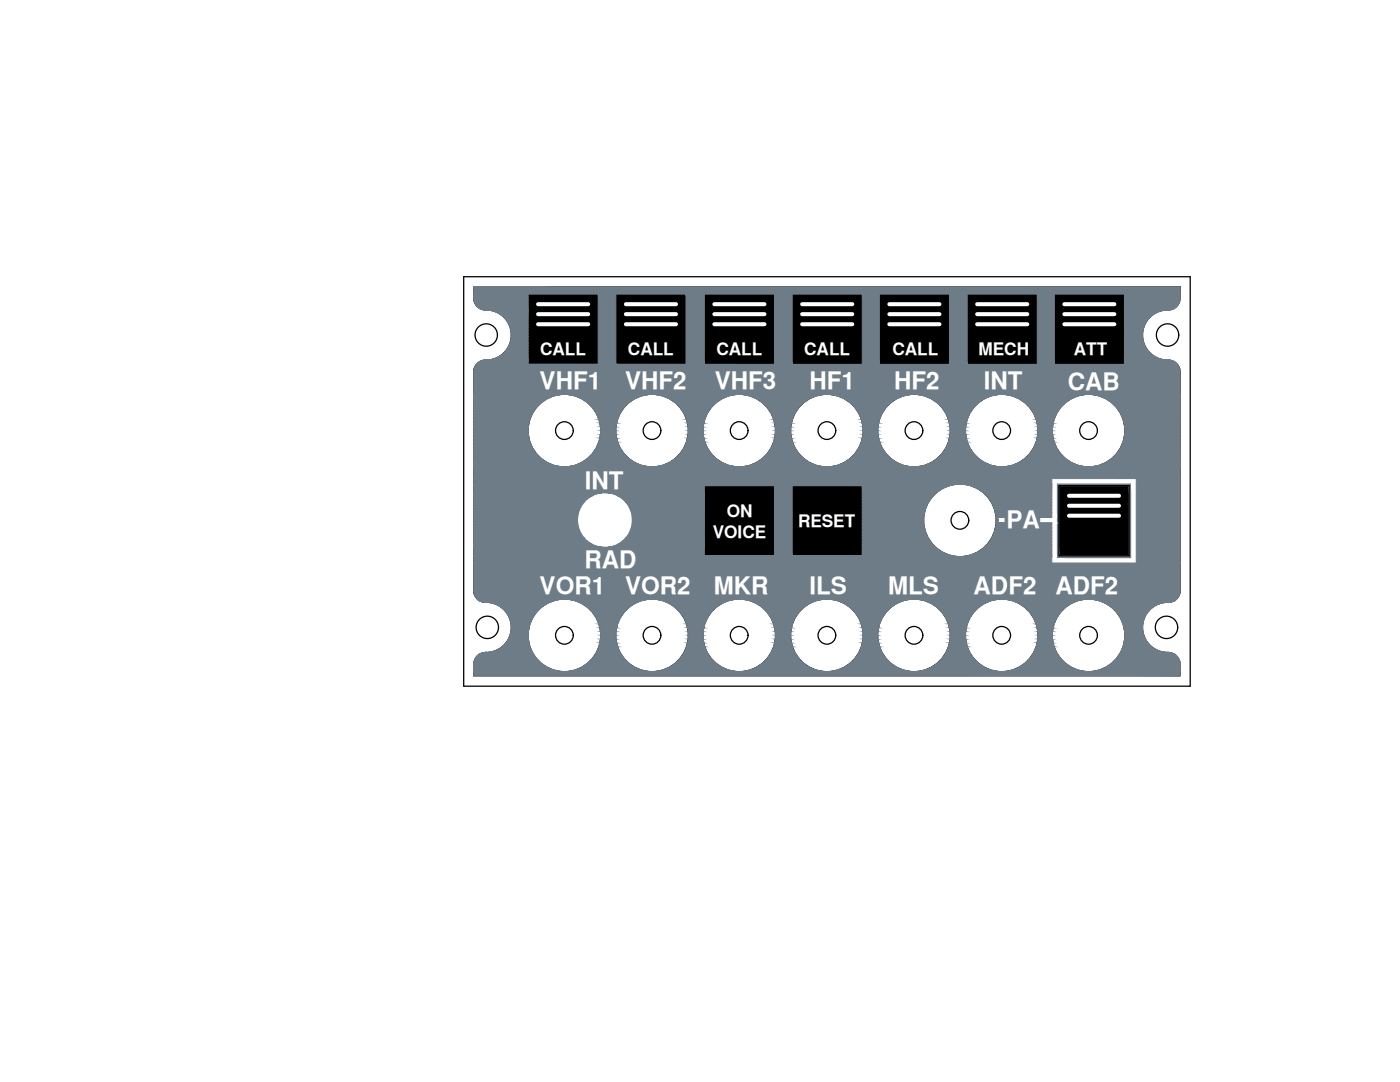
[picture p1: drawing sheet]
<svg xmlns="http://www.w3.org/2000/svg" width="279mm" height="216mm" viewBox="0 0 279 216" stroke-linecap="round" stroke-linejoin="round" font-family="sans-serif">
<defs><g id="words">
<g font-size="4.8" fill="#fff">
<text x="107.7" y="77.7">VHF1</text>
<text x="124.8" y="77.7">VHF2</text>
<text x="142.7" y="77.7">VHF3</text>
<text x="161.5" y="77.7">HF1</text>
<text x="178.4" y="77.7">HF2</text>
<text x="196.3" y="77.7">INT</text>
<text x="213.1" y="77.7">CAB</text>
<text x="116.7" y="97.6">INT</text>
<text x="200.9" y="105.4">PA</text>
<text x="116.7" y="113.4">RAD</text>
<text x="107.7" y="118.5">VOR1</text>
<text x="124.8" y="118.5">VOR2</text>
<text x="142.5" y="118.5">MKR</text>
<text x="161.6" y="118.5">ILS</text>
<text x="177.3" y="118.5">MLS</text>
<text x="194.3" y="118.5">ADF2</text>
<text x="210.7" y="118.5">ADF2</text>
</g>
<g font-size="3.4" fill="#fff">
<text x="107.8" y="70.9">CALL</text>
<text x="125.3" y="70.9">CALL</text>
<text x="143" y="70.9">CALL</text>
<text x="160.5" y="70.9">CALL</text>
<text x="178.1" y="70.9">CALL</text>
<text x="195.3" y="70.9">MECH</text>
<text x="214.3" y="70.9">ATT</text>
<text x="142.3" y="107.4">VOICE</text>
<text x="145" y="103.2">ON</text>
<text x="159.3" y="105.1">RESET</text>
</g>
</g></defs>
<!-- layer: 0 -->
<g fill="#000" stroke="#000" stroke-width=".2">
<path d="M105.4 58.7l14 14v-14zM105.4 58.7l14 14h-14z"/>
<path d="M122.9 58.7l14 14v-14zM122.9 58.7l14 14h-14z"/>
<path d="M140.6 58.7l14 14v-14zM140.6 58.7l14 14h-14z"/>
<path d="M158.1 58.7l14 14v-14zM158.1 58.7l14 14h-14z"/>
<path d="M175.5 58.7l14 14v-14zM175.5 58.7l14 14h-14z"/>
<path d="M193 58.7l14 14v-14zM193 58.7l14 14h-14z"/>
<path d="M210.4 58.7l14 14v-14zM210.4 58.7l14 14h-14z"/>
<path d="M140.6 96.9l14 14v-14zM140.6 96.9l14 14h-14z"/>
<path d="M158.1 96.9l14 14v-14zM158.1 96.9l14 14h-14z"/>
<path d="M211.3 96.9l14 14v-14zM211.3 96.9l14 14h-14z"/>
</g>
<g fill="none" stroke="#000" stroke-width=".25">
<path d="M92.5 55.2h145v81.7h-145zM105.4 58.7h14v14h-14zM122.9 58.7h14v14h-14zM140.6 58.7h14v14h-14zM158.1 58.7h14v14h-14zM175.5 58.7h14v14h-14zM193 58.7h14v14h-14zM210.4 58.7h14v14h-14zM235.5 59.2a2.42 2.42 0 0 1-2.5 2.7M235.5 59.2v-2h-140.9a6.5 6.5 0 0 0 .1 3.2l.8 1 .7 .4 .8 .1M94.6 73.9v44.1M96.9 61.8a5 5 0 0 1 5.1 5 5 5 0 0 1-5.1 5.1"/>
<path d="M97 71.8a2.42 2.42 0 0 0-2.4 2.1M233 71.8a2.42 2.42 0 0 1 2.5 2.1M233.1 61.8a5 5 0 0 0-5.1 5 5 5 0 0 0 5.1 5.1M235.5 73.9v44.1M140.6 96.9h14v14h-14zM158.1 96.9h14v14h-14zM211.3 96.9h14v14h-14zM94.5 117.9a2.42 2.42 0 0 0 2.5 2.3M235.5 117.9a2.42 2.42 0 0 1-2.5 2.3M96.9 120.2a5 5 0 0 1 5.1 5 5 5 0 0 1-5.1 5M97 130.2a2.42 2.42 0 0 0-2.5 2.6l.1 2h140.9v-1.9M233 130.2a2.42 2.42 0 0 1 2.5 2.6"/>
<path d="M233.1 120.2a5 5 0 0 0-5.1 5 5 5 0 0 0 5.1 5"/>
<circle cx="97" cy="66.8" r="2.23"/>
<circle cx="233" cy="66.8" r="2.23"/>
<circle cx="112.6" cy="85.9" r="7.3"/>
<circle cx="112.6" cy="85.9" r="1.77"/>
<circle cx="130.1" cy="85.9" r="7.3"/>
<circle cx="130.1" cy="85.9" r="1.77"/>
<circle cx="147.5" cy="85.9" r="7.3"/>
<circle cx="147.5" cy="85.9" r="1.77"/>
<circle cx="165" cy="85.9" r="7.3"/>
<circle cx="165" cy="85.9" r="1.77"/>
<circle cx="182.4" cy="85.9" r="7.3"/>
<circle cx="182.4" cy="85.9" r="1.77"/>
<circle cx="199.9" cy="85.9" r="7.3"/>
<circle cx="199.9" cy="85.9" r="1.77"/>
<circle cx="217.2" cy="85.9" r="7.3"/>
<circle cx="217.2" cy="85.9" r="1.77"/>
<circle cx="191.6" cy="103.8" r="7.3"/>
<circle cx="191.6" cy="103.8" r="1.77"/>
<circle cx="97.3" cy="125.2" r="2.23"/>
<circle cx="112.6" cy="126.8" r="7.3"/>
<circle cx="112.6" cy="126.8" r="1.77"/>
<circle cx="130.1" cy="126.8" r="7.3"/>
<circle cx="130.1" cy="126.8" r="1.77"/>
<circle cx="147.5" cy="126.8" r="7.3"/>
<circle cx="147.5" cy="126.8" r="1.77"/>
<circle cx="165" cy="126.8" r="7.3"/>
<circle cx="165" cy="126.8" r="1.77"/>
<circle cx="182.4" cy="126.8" r="7.3"/>
<circle cx="182.4" cy="126.8" r="1.77"/>
<circle cx="199.9" cy="126.8" r="7.3"/>
<circle cx="199.9" cy="126.8" r="1.77"/>
<circle cx="217.2" cy="126.8" r="7.3"/>
<circle cx="217.2" cy="126.8" r="1.77"/>
<circle cx="232.8" cy="125.2" r="2.23"/>
</g>
<path d="M209.9 95.5h16.9v16.8h-16.9v-8h-2.4v-1.1h2.4zM210.8 96.3h15.1v15.2h-15.1z" fill="none" stroke="#fff" stroke-width=".25"/>
<g fill="none" stroke="#feffff" stroke-width=".25">
<path d="M199.2 103.2h1.4v1.1h-1.4z"/>
<circle cx="120.7" cy="103.8" r="5.5"/>
<circle cx="120.7" cy="103.8" r="4.4"/>
<circle cx="120.7" cy="103.8" r="1.05"/>
</g>
<g fill="none" stroke="#fff" stroke-width=".8">
<path d="M107.4 60.7h10M107.4 62.7h10M107.4 64.7h10M124.9 60.7h10M124.9 62.7h10M124.9 64.7h10M142.6 60.7h10M142.6 62.7h10M142.6 64.7h10M160.1 60.7h10M160.1 62.7h10M160.1 64.7h10"/>
<path d="M177.5 60.7h10M177.5 62.7h10M177.5 64.7h10M195 60.7h10M195 62.7h10M195 64.7h10M212.4 60.7h10M212.4 62.7h10M212.4 64.7h10M213.3 98.9h10M213.3 102.9h10M213.3 100.9h10"/>
</g>
<g fill="#6d7c87" stroke="#6d7c87" stroke-width=".2">
<path d="M210.8 96.3l15.1 .6v-.6zM210.8 96.3l15.1 .6h-15.1z"/>
<path d="M225.3 96.9l.6 14v-14zM225.3 96.9l.6 14h-.6z"/>
<path d="M210.8 96.9l.5 14v-14zM210.8 96.9l.5 14h-.5z"/>
<path d="M210.8 110.9l15.1 .6v-.6zM210.8 110.9l15.1 .6h-15.1z"/>
<path d="M94.6 57.2l140.9 1.5v-1.5zM94.6 57.2l140.9 1.5h-140.9z"/>
<path d="M224.4 58.7l11.1 .5v-.5zM224.4 58.7l11.1 .5h-11.1z"/>
<path d="M94.6 58.7l10.8 .5v-.5zM94.6 58.7l10.8 .5h-10.8z"/>
<path d="M224.4 59.2l11.1 .5v-.5zM224.4 59.2l11.1 .5h-11.1z"/>
<path d="M94.6 59.2l10.8 .5v-.5zM94.6 59.2l10.8 .5h-10.8z"/>
<path d="M224.4 59.7l11 .4 .1-.4zM224.4 59.7l11 .4h-11z"/>
<path d="M94.6 59.7l10.8 .4v-.4zM94.6 59.7l10.8 .4h-10.8z"/>
<path d="M224.4 60.1l10.9 .4 .1-.4zM224.4 60.1l10.9 .4h-10.9z"/>
<path d="M94.6 60.1l10.8 .4v-.4zM94.6 60.1l10.8 .4h-10.6z"/>
<path d="M224.4 60.5l10.7 .4 .2-.4zM224.4 60.5l10.7 .4h-10.7z"/>
<path d="M94.8 60.5l10.6 .4v-.4zM94.8 60.5l10.6 .4h-10.4z"/>
<path d="M224.4 60.9l10.4 .3 .3-.3zM224.4 60.9l10.4 .3h-10.4z"/>
<path d="M95 60.9l10.4 .3v-.3zM95 60.9l10.4 .3h-10.1z"/>
<path d="M224.4 61.2l10 .3 .4-.3zM224.4 61.2l10 .3h-10z"/>
<path d="M95.3 61.2l10.1 .3v-.3zM95.3 61.2l10.1 .3h-9.7z"/>
<path d="M224.4 61.5l9.6 .2 .4-.2zM224.4 61.5l9.6 .2h-9.6z"/>
<path d="M95.7 61.5l9.7 .2v-.2zM95.7 61.5l9.7 .2h-9.3z"/>
<path d="M224.4 61.7l9.2 .1 .4-.1zM224.4 61.7l9.2 .1h-9.2z"/>
<path d="M96.1 61.7l9.3 .1v-.1zM96.1 61.7l9.3 .1h-8.9z"/>
<path d="M224.4 61.8h9.2zM224.4 61.8l8.8 .1z"/>
<path d="M96.5 61.8l8.9 .1zM96.5 61.8l8.9 .1z"/>
<path d="M224.4 61.9h8.8zM224.4 61.9h8.1z"/>
<path d="M96.9 61.9h8.5zM96.9 61.9h8.5z"/>
<path d="M224.4 61.9l7.5 .1 .6-.1zM224.4 61.9l7.5 .1h-7.5z"/>
<path d="M97.6 61.9l7.8 .1v-.1zM97.6 61.9l7.8 .1z"/>
<path d="M224.4 62l6.9 .2 .6-.2zM224.4 62l6.9 .2h-6.9z"/>
<path d="M98.2 62l7.2 .2v-.2zM98.2 62l7.2 .2h-6.6z"/>
<path d="M224.4 62.2l6.3 .2 .6-.2zM224.4 62.2l6.3 .2h-6.3z"/>
<path d="M98.8 62.2l6.6 .2v-.2zM98.8 62.2l6.6 .2h-6z"/>
<path d="M224.4 62.4l5.7 .4 .6-.4zM224.4 62.4l5.7 .4h-5.7z"/>
<path d="M99.4 62.4l6 .4v-.4zM99.4 62.4l6 .4h-5.5z"/>
<path d="M224.4 62.8l5.3 .4 .4-.4zM224.4 62.8l5.3 .4h-5.3z"/>
<path d="M99.9 62.8l5.5 .4v-.4zM99.9 62.8l5.5 .4h-5z"/>
<path d="M224.4 63.2l4.8 .4 .5-.4zM224.4 63.2l4.8 .4h-4.8z"/>
<path d="M100.4 63.2l5 .4v-.4zM100.4 63.2l5 .4h-4.5z"/>
<path d="M224.4 63.6l4.4 .5 .4-.5zM224.4 63.6l4.4 .5h-4.4z"/>
<path d="M100.9 63.6l4.5 .5v-.5zM100.9 63.6l4.5 .5h-4.2z"/>
<path d="M224.4 64.1l4.1 .6 .3-.6zM224.4 64.1l4.1 .6h-4.1z"/>
<path d="M101.2 64.1l4.2 .6v-.6zM101.2 64.1l4.2 .6h-3.8z"/>
<path d="M224.4 64.7l3.9 .6 .2-.6zM224.4 64.7l3.9 .6h-3.9z"/>
<path d="M101.6 64.7l3.8 .6v-.6zM101.6 64.7l3.8 .6h-3.6z"/>
<path d="M224.4 65.3l3.7 .6 .2-.6zM224.4 65.3l3.7 .6h-3.7z"/>
<path d="M101.8 65.3l3.6 .6v-.6zM101.8 65.3l3.6 .6h-3.4z"/>
<path d="M224.4 65.9l3.6 .6 .1-.6zM224.4 65.9l3.6 .6h-3.6z"/>
<path d="M102 65.9l3.4 .6v-.6zM102 65.9l3.4 .6h-3.4z"/>
<path d="M224.4 66.5l3.6 .7v-.7zM224.4 66.5l3.6 .7h-3.6z"/>
<path d="M102 66.5l3.4 .7v-.7zM102 66.5l3.4 .7h-3.4z"/>
<path d="M224.4 67.2l3.7 .6-.1-.6zM224.4 67.2l3.7 .6h-3.7z"/>
<path d="M102 67.2l3.4 .6v-.6zM102 67.2l3.4 .6h-3.4z"/>
<path d="M224.4 67.8l3.9 .6-.2-.6zM224.4 67.8l3.9 .6h-3.9z"/>
<path d="M102 67.8l3.4 .6v-.6zM102 67.8l3.4 .6h-3.6z"/>
<path d="M224.4 68.4l4.1 .6-.2-.6zM224.4 68.4l4.1 .6h-4.1z"/>
<path d="M101.8 68.4l3.6 .6v-.6zM101.8 68.4l3.6 .6h-3.8z"/>
<path d="M224.4 69l4.4 .6-.3-.6zM224.4 69l4.4 .6h-4.4z"/>
<path d="M101.6 69l3.8 .6v-.6zM101.6 69l3.8 .6h-4.2z"/>
<path d="M224.4 69.6l4.8 .5-.4-.5zM224.4 69.6l4.8 .5h-4.8z"/>
<path d="M101.2 69.6l4.2 .5v-.5zM101.2 69.6l4.2 .5h-4.5z"/>
<path d="M224.4 70.1l5.3 .4-.5-.4zM224.4 70.1l5.3 .4h-5.3z"/>
<path d="M100.9 70.1l4.5 .4v-.4zM100.9 70.1l4.5 .4h-5z"/>
<path d="M224.4 70.5l5.7 .4-.4-.4zM224.4 70.5l5.7 .4h-5.7z"/>
<path d="M100.4 70.5l5 .4v-.4zM99.9 70.9l.5-.4 5 .4z"/>
<path d="M224.4 70.9l6.3 .4-.6-.4zM224.4 70.9l6.3 .4h-6.3z"/>
<path d="M99.9 70.9l5.5 .4v-.4zM99.4 71.3l.5-.4 5.5 .4z"/>
<path d="M224.4 71.3l6.9 .2-.6-.2zM224.4 71.3l6.9 .2h-6.9z"/>
<path d="M99.4 71.3l6 .2v-.2zM98.8 71.5l.6-.2 6 .2z"/>
<path d="M224.4 71.5l7.5 .2-.6-.2zM224.4 71.5l7.5 .2h-7.5z"/>
<path d="M98.8 71.5l6.6 .2v-.2zM98.2 71.7l.6-.2 6.6 .2z"/>
<path d="M224.4 71.7l8.1 .1zM224.4 71.7l8.1 .1h-8.1z"/>
<path d="M98.2 71.7l7.2 .1v-.1zM97.6 71.8l.6-.1 7.2 .1z"/>
<path d="M224.4 71.8l8.8 .1zM224.4 71.8l8.8 .1z"/>
<path d="M97.6 71.8l7.8 .1zM96.9 71.9h8.5z"/>
<path d="M224.4 71.9h9.2zM224.4 71.9h9.2z"/>
<path d="M96.9 71.9h8.5zM96.5 71.9h8.9z"/>
<path d="M224.4 71.9l9.6 .1-.4-.1zM224.4 71.9l9.6 .1h-9.6z"/>
<path d="M96.5 71.9l8.9 .1v-.1zM96.1 72l.4-.1 8.9 .1z"/>
<path d="M224.4 72l10 .2-.4-.2zM224.4 72l10 .2h-10z"/>
<path d="M96.1 72l9.3 .2v-.2zM95.7 72.2l.4-.2 9.3 .2z"/>
<path d="M224.4 72.2l10.3 .3-.3-.3zM224.4 72.2l10.3 .3h-10.3z"/>
<path d="M95.7 72.2l9.7 .3v-.3zM95.4 72.5l.3-.3 9.7 .3z"/>
<path d="M224.4 72.5l10.5 .2-.2-.2zM224.4 72.5l10.5 .2h-10.5z"/>
<path d="M207 58.7l3.4 14v-14zM207 58.7l3.4 14h-3.4z"/>
<path d="M189.5 58.7l3.5 14v-14zM189.5 58.7l3.5 14h-3.5z"/>
<path d="M172.1 58.7l3.4 14v-14zM172.1 58.7l3.4 14h-3.4z"/>
<path d="M154.6 58.7l3.5 14v-14zM154.6 58.7l3.5 14h-3.5z"/>
<path d="M136.9 58.7l3.7 14v-14zM136.9 58.7l3.7 14h-3.7z"/>
<path d="M119.4 58.7l3.5 14v-14zM119.4 58.7l3.5 14h-3.5z"/>
<path d="M95.4 72.5l10 .2v-.2zM95.4 72.5l10 .2h-10.3z"/>
<path d="M95.1 72.7l139.9 .1zM95.1 72.7l139.9 .1h-139.9z"/>
<path d="M95.1 72.8l140.1 .3-.2-.3zM95.1 72.8l140.1 .3h-140.4z"/>
<path d="M94.8 73.1l140.6 .4-.2-.4zM94.8 73.1l140.6 .4h-140.7z"/>
<path d="M94.7 73.5l140.8 .4-.1-.4zM94.7 73.5l140.8 .4h-140.9z"/>
<path d="M94.6 73.9l140.9 4.8v-4.8zM94.6 73.9l140.9 4.8h-140.9z"/>
<path d="M217.3 78.7h18.2zM217.3 78.7h18.2z"/>
<path d="M199.9 78.7h17.4zM199.9 78.7h16.6z"/>
<path d="M182.4 78.7h17.5zM182.4 78.7h16.8z"/>
<path d="M165 78.7h17.4zM165 78.7h16.7z"/>
<path d="M147.5 78.7h17.5zM147.5 78.7h16.8z"/>
<path d="M130.1 78.7h17.4zM130.1 78.7h16.7z"/>
<path d="M112.6 78.7h17.5zM112.6 78.7h16.8z"/>
<path d="M94.6 78.7h18zM94.6 78.7h17.3z"/>
<path d="M218 78.7l17.5 .2v-.2zM218 78.7l17.5 .2h-16.7z"/>
<path d="M200.7 78.7l15.1 .2 .7-.2zM200.7 78.7l15.1 .2h-14.4z"/>
<path d="M183.2 78.7l15.2 .2 .8-.2zM183.2 78.7l15.2 .2h-14.5z"/>
<path d="M165.8 78.7l15.1 .2 .8-.2zM165.8 78.7l15.1 .2h-14.4z"/>
<path d="M148.3 78.7l15.2 .2 .8-.2zM148.3 78.7l15.2 .2h-14.5z"/>
<path d="M130.9 78.7l15.1 .2 .8-.2zM130.9 78.7l15.1 .2h-14.4z"/>
<path d="M113.4 78.7l15.2 .2 .8-.2zM113.4 78.7l15.2 .2h-14.4z"/>
<path d="M94.6 78.7l16.5 .2 .8-.2zM94.6 78.7l16.5 .2h-16.5z"/>
<path d="M218.8 78.9l16.7 .2v-.2zM218.8 78.9l16.7 .2h-16z"/>
<path d="M201.4 78.9l13.6 .2 .8-.2zM201.4 78.9l13.6 .2h-12.8z"/>
<path d="M183.9 78.9l13.8 .2 .7-.2zM183.9 78.9l13.8 .2h-13z"/>
<path d="M166.5 78.9l13.7 .2 .7-.2zM166.5 78.9l13.7 .2h-12.9z"/>
<path d="M149 78.9l13.8 .2 .7-.2zM149 78.9l13.8 .2h-13z"/>
<path d="M131.6 78.9l13.7 .2 .7-.2zM131.6 78.9l13.7 .2h-12.9z"/>
<path d="M114.2 78.9l13.7 .2 .7-.2zM114.2 78.9l13.7 .2h-13z"/>
<path d="M94.6 78.9l15.8 .2 .7-.2zM94.6 78.9l15.8 .2h-15.8z"/>
<path d="M219.5 79.1l16 .2v-.2zM219.5 79.1l16 .2h-15.3z"/>
<path d="M202.2 79.1l12.1 .2 .7-.2zM202.2 79.1l12.1 .2h-11.4z"/>
<path d="M184.7 79.1l12.3 .2 .7-.2zM184.7 79.1l12.3 .2h-11.6z"/>
<path d="M167.3 79.1l12.2 .2 .7-.2zM167.3 79.1l12.2 .2h-11.5z"/>
<path d="M149.8 79.1l12.3 .2 .7-.2zM149.8 79.1l12.3 .2h-11.6z"/>
<path d="M132.4 79.1l12.2 .2 .7-.2zM132.4 79.1l12.2 .2h-11.5z"/>
<path d="M114.9 79.1l12.3 .2 .7-.2zM114.9 79.1l12.3 .2h-11.6z"/>
<path d="M94.6 79.1l15.1 .2 .7-.2zM94.6 79.1l15.1 .2h-15.1z"/>
<path d="M220.2 79.3l15.3 .4v-.4zM220.2 79.3l15.3 .4h-14.6z"/>
<path d="M202.9 79.3l10.7 .4 .7-.4zM202.9 79.3l10.7 .4h-10.1z"/>
<path d="M185.4 79.3l10.9 .4 .7-.4zM185.4 79.3l10.9 .4h-10.3z"/>
<path d="M168 79.3l10.8 .4 .7-.4zM168 79.3l10.8 .4h-10.1z"/>
<path d="M150.5 79.3l10.9 .4 .7-.4zM150.5 79.3l10.9 .4h-10.2z"/>
<path d="M133.1 79.3l10.8 .4 .7-.4zM133.1 79.3l10.8 .4h-10.1z"/>
<path d="M115.6 79.3l10.9 .4 .7-.4zM115.6 79.3l10.9 .4h-10.2z"/>
<path d="M94.6 79.3l14.4 .4 .7-.4zM94.6 79.3l14.4 .4h-14.4z"/>
<path d="M220.9 79.7l14.6 .4v-.4zM220.9 79.7l14.6 .4h-14z"/>
<path d="M203.5 79.7l9.5 .4 .6-.4zM203.5 79.7l9.5 .4h-8.8z"/>
<path d="M186 79.7l9.7 .4 .6-.4zM186 79.7l9.7 .4h-9z"/>
<path d="M168.7 79.7l9.5 .4 .6-.4zM168.7 79.7l9.5 .4h-8.9z"/>
<path d="M151.2 79.7l9.6 .4 .6-.4zM151.2 79.7l9.6 .4h-9z"/>
<path d="M133.8 79.7l9.5 .4 .6-.4zM133.8 79.7l9.5 .4h-8.9z"/>
<path d="M116.3 79.7l9.6 .4 .6-.4zM116.3 79.7l9.6 .4h-9z"/>
<path d="M94.6 79.7l13.8 .4 .6-.4zM94.6 79.7l13.8 .4h-13.8z"/>
<path d="M221.5 80.1l14 .5v-.5zM221.5 80.1l14 .5h-13.4z"/>
<path d="M204.2 80.1l8.2 .5 .6-.5zM204.2 80.1l8.2 .5h-7.6z"/>
<path d="M186.7 80.1l8.4 .5 .6-.5zM186.7 80.1l8.4 .5h-7.8z"/>
<path d="M169.3 80.1l8.3 .5 .6-.5zM169.3 80.1l8.3 .5h-7.7z"/>
<path d="M151.8 80.1l8.4 .5 .6-.5zM151.8 80.1l8.4 .5h-7.8z"/>
<path d="M134.4 80.1l8.3 .5 .6-.5zM134.4 80.1l8.3 .5h-7.7z"/>
<path d="M116.9 80.1l8.4 .5 .6-.5zM116.9 80.1l8.4 .5h-7.8z"/>
<path d="M94.6 80.1l13.2 .5 .6-.5zM94.6 80.1l13.2 .5h-13.2z"/>
<path d="M222.1 80.6l13.4 .5v-.5zM222.1 80.6l13.4 .5h-12.9z"/>
<path d="M204.8 80.6l7.1 .5 .5-.5zM204.8 80.6l7.1 .5h-6.6z"/>
<path d="M187.3 80.6l7.2 .5 .6-.5zM187.3 80.6l7.2 .5h-6.7z"/>
<path d="M169.9 80.6l7.1 .5 .6-.5zM169.9 80.6l7.1 .5h-6.6z"/>
<path d="M152.4 80.6l7.2 .5 .6-.5zM152.4 80.6l7.2 .5h-6.7z"/>
<path d="M135 80.6l7.2 .5 .5-.5zM135 80.6l7.2 .5h-6.7z"/>
<path d="M117.5 80.6l7.3 .5 .5-.5zM117.5 80.6l7.3 .5h-6.8z"/>
<path d="M94.6 80.6l12.7 .5 .5-.5zM94.6 80.6l12.7 .5h-12.7z"/>
<path d="M222.6 81.1l12.9 .6v-.6zM222.6 81.1l12.9 .6h-12.4z"/>
<path d="M205.3 81.1l6.1 .6 .5-.6zM205.3 81.1l6.1 .6h-5.6z"/>
<path d="M187.8 81.1l6.3 .6 .4-.6zM187.8 81.1l6.3 .6h-5.8z"/>
<path d="M170.4 81.1l6.2 .6 .4-.6zM170.4 81.1l6.2 .6h-5.7z"/>
<path d="M152.9 81.1l6.3 .6 .4-.6zM152.9 81.1l6.3 .6h-5.8z"/>
<path d="M135.5 81.1l6.2 .6 .5-.6zM135.5 81.1l6.2 .6h-5.7z"/>
<path d="M118 81.1l6.3 .6 .5-.6zM118 81.1l6.3 .6h-5.8z"/>
<path d="M94.6 81.1l12.2 .6 .5-.6zM94.6 81.1l12.2 .6h-12.2z"/>
<path d="M223.1 81.7l12.4 .6v-.6zM223.1 81.7l12.4 .6h-12z"/>
<path d="M205.8 81.7l5.2 .6 .4-.6zM205.8 81.7l5.2 .6h-4.8z"/>
<path d="M188.3 81.7l5.4 .6 .4-.6zM188.3 81.7l5.4 .6h-5z"/>
<path d="M170.9 81.7l5.2 .6 .5-.6zM170.9 81.7l5.2 .6h-4.8z"/>
<path d="M153.4 81.7l5.4 .6 .4-.6zM153.4 81.7l5.4 .6h-5z"/>
<path d="M136 81.7l5.3 .6 .4-.6zM136 81.7l5.3 .6h-4.9z"/>
<path d="M118.5 81.7l5.4 .6 .4-.6zM118.5 81.7l5.4 .6h-5z"/>
<path d="M94.6 81.7l11.8 .6 .4-.6zM94.6 81.7l11.8 .6h-11.8z"/>
<path d="M223.5 82.3l12 .7v-.7zM223.5 82.3l12 .7h-11.6z"/>
<path d="M206.2 82.3l4.4 .7 .4-.7zM206.2 82.3l4.4 .7h-4.1z"/>
<path d="M188.7 82.3l4.6 .7 .4-.7zM188.7 82.3l4.6 .7h-4.3z"/>
<path d="M171.3 82.3l4.5 .7 .3-.7zM171.3 82.3l4.5 .7h-4.2z"/>
<path d="M153.8 82.3l4.6 .7 .4-.7zM153.8 82.3l4.6 .7h-4.2z"/>
<path d="M136.4 82.3l4.5 .7 .4-.7zM136.4 82.3l4.5 .7h-4.1z"/>
<path d="M118.9 82.3l4.6 .7 .4-.7zM118.9 82.3l4.6 .7h-4.2z"/>
<path d="M94.6 82.3l11.4 .7 .4-.7zM94.6 82.3l11.4 .7h-11.4z"/>
<path d="M223.9 83l11.6 .7v-.7zM223.9 83l11.6 .7h-11.4z"/>
<path d="M206.5 83l3.9 .7 .2-.7zM206.5 83l3.9 .7h-3.6z"/>
<path d="M189 83l4 .7 .3-.7zM189 83l4 .7h-3.7z"/>
<path d="M171.6 83l3.9 .7 .3-.7zM171.6 83l3.9 .7h-3.6z"/>
<path d="M154.2 83l3.9 .7 .3-.7zM154.2 83l3.9 .7h-3.7z"/>
<path d="M136.8 83l3.9 .7 .2-.7zM136.8 83l3.9 .7h-3.7z"/>
<path d="M119.3 83l4 .7 .2-.7zM119.3 83l4 .7h-3.8z"/>
<path d="M94.6 83l11.2 .7 .2-.7zM94.6 83l11.2 .7h-11.2z"/>
<path d="M224.1 83.7l11.4 .7v-.7zM224.1 83.7l11.4 .7h-11.2z"/>
<path d="M206.8 83.7l3.4 .7 .2-.7zM206.8 83.7l3.4 .7h-3.2z"/>
<path d="M189.3 83.7l3.5 .7 .2-.7zM189.3 83.7l3.5 .7h-3.3z"/>
<path d="M171.9 83.7l3.4 .7 .2-.7zM171.9 83.7l3.4 .7h-3.2z"/>
<path d="M154.4 83.7l3.5 .7 .2-.7zM154.4 83.7l3.5 .7h-3.3z"/>
<path d="M137 83.7l3.5 .7 .2-.7zM137 83.7l3.5 .7h-3.3z"/>
<path d="M119.5 83.7l3.6 .7 .2-.7zM119.5 83.7l3.6 .7h-3.4z"/>
<path d="M94.6 83.7l11 .7 .2-.7zM94.6 83.7l11 .7h-11z"/>
<path d="M224.3 84.4l11.2 .8v-.8zM224.3 84.4l11.2 .8h-11z"/>
<path d="M207 84.4l3.1 .8 .1-.8zM207 84.4l3.1 .8h-3z"/>
<path d="M189.5 84.4l3.2 .8 .1-.8zM189.5 84.4l3.2 .8h-3.1z"/>
<path d="M172.1 84.4l3.1 .8 .1-.8zM172.1 84.4l3.1 .8h-3z"/>
<path d="M154.6 84.4l3.2 .8 .1-.8zM154.6 84.4l3.2 .8h-3.1z"/>
<path d="M137.2 84.4l3.1 .8 .2-.8zM137.2 84.4l3.1 .8h-2.9z"/>
<path d="M119.7 84.4l3.2 .8 .2-.8zM119.7 84.4l3.2 .8h-3.1z"/>
<path d="M94.6 84.4l10.9 .8 .1-.8zM94.6 84.4l10.9 .8h-10.9z"/>
<path d="M224.5 85.2l11 .7v-.7zM224.5 85.2l11 .7h-11z"/>
<path d="M207.1 85.2l2.9 .7 .1-.7zM207.1 85.2l2.9 .7h-2.8z"/>
<path d="M189.6 85.2l3.1 .7v-.7zM189.6 85.2l3.1 .7h-3z"/>
<path d="M172.2 85.2l3 .7v-.7zM172.2 85.2l3 .7h-2.9z"/>
<path d="M154.7 85.2l3.1 .7v-.7zM154.7 85.2l3.1 .7h-3z"/>
<path d="M137.4 85.2l2.9 .7v-.7zM137.4 85.2l2.9 .7h-2.9z"/>
<path d="M119.8 85.2l3.1 .7v-.7zM119.8 85.2l3.1 .7h-3z"/>
<path d="M94.6 85.2l10.8 .7 .1-.7zM94.6 85.2l10.8 .7h-10.8z"/>
<path d="M224.5 85.9l11 .8v-.8zM224.5 85.9l11 .8h-11z"/>
<path d="M207.2 85.9l2.9 .8-.1-.8zM207.2 85.9l2.9 .8h-3z"/>
<path d="M189.7 85.9l3 .8v-.8zM189.7 85.9l3 .8h-3.1z"/>
<path d="M172.3 85.9l2.9 .8v-.8zM172.3 85.9l2.9 .8h-3z"/>
<path d="M154.8 85.9l3 .8v-.8zM154.8 85.9l3 .8h-3.1z"/>
<path d="M137.4 85.9l2.9 .8v-.8zM137.4 85.9l2.9 .8h-2.9z"/>
<path d="M119.9 85.9l3 .8v-.8zM119.9 85.9l3 .8h-3.1z"/>
<path d="M94.6 85.9l10.9 .8-.1-.8zM94.6 85.9l10.9 .8h-10.9z"/>
<path d="M224.5 86.7l11 .7v-.7zM224.5 86.7l11 .7h-11.2z"/>
<path d="M207.1 86.7l3.1 .7-.1-.7zM207.1 86.7l3.1 .7h-3.2z"/>
<path d="M189.6 86.7l3.2 .7-.1-.7zM189.6 86.7l3.2 .7h-3.3z"/>
<path d="M172.2 86.7l3.1 .7-.1-.7zM172.2 86.7l3.1 .7h-3.2z"/>
<path d="M154.7 86.7l3.2 .7-.1-.7zM154.7 86.7l3.2 .7h-3.3z"/>
<path d="M137.4 86.7l3.1 .7-.2-.7zM137.4 86.7l3.1 .7h-3.3z"/>
<path d="M119.8 86.7l3.3 .7-.2-.7zM119.8 86.7l3.3 .7h-3.4z"/>
<path d="M94.6 86.7l11 .7-.1-.7zM94.6 86.7l11 .7h-11z"/>
<path d="M224.3 87.4l11.2 .8v-.8zM224.3 87.4l11.2 .8h-11.4z"/>
<path d="M207 87.4l3.4 .8-.2-.8zM207 87.4l3.4 .8h-3.6z"/>
<path d="M189.5 87.4l3.5 .8-.2-.8zM189.5 87.4l3.5 .8h-3.7z"/>
<path d="M172.1 87.4l3.4 .8-.2-.8zM172.1 87.4l3.4 .8h-3.6z"/>
<path d="M154.6 87.4l3.5 .8-.2-.8zM154.6 87.4l3.5 .8h-3.7z"/>
<path d="M137.2 87.4l3.5 .8-.2-.8zM137.2 87.4l3.5 .8h-3.7z"/>
<path d="M119.7 87.4l3.6 .8-.2-.8zM119.7 87.4l3.6 .8h-3.8z"/>
<path d="M94.6 87.4l11.2 .8-.2-.8zM94.6 87.4l11.2 .8h-11.2z"/>
<path d="M224.1 88.2l11.4 .7v-.7zM224.1 88.2l11.4 .7h-11.6z"/>
<path d="M206.8 88.2l3.8 .7-.2-.7zM206.8 88.2l3.8 .7h-4.1z"/>
<path d="M189.3 88.2l4 .7-.3-.7zM189.3 88.2l4 .7h-4.3z"/>
<path d="M171.9 88.2l3.9 .7-.3-.7zM171.9 88.2l3.9 .7h-4.2z"/>
<path d="M154.4 88.2l4 .7-.3-.7zM154.4 88.2l4 .7h-4.2z"/>
<path d="M137 88.2l3.9 .7-.2-.7zM137 88.2l3.9 .7h-4.1z"/>
<path d="M119.5 88.2l4 .7-.2-.7zM119.5 88.2l4 .7h-4.2z"/>
<path d="M94.6 88.2l11.4 .7-.2-.7zM94.6 88.2l11.4 .7h-11.4z"/>
<path d="M223.9 88.9l11.6 .6v-.6zM223.9 88.9l11.6 .6h-12z"/>
<path d="M206.5 88.9l4.5 .6-.4-.6zM206.5 88.9l4.5 .6h-4.8z"/>
<path d="M189 88.9l4.7 .6-.4-.6zM189 88.9l4.7 .6h-5z"/>
<path d="M171.6 88.9l4.5 .6-.3-.6zM171.6 88.9l4.5 .6h-4.8z"/>
<path d="M154.2 88.9l4.6 .6-.4-.6zM154.2 88.9l4.6 .6h-5z"/>
<path d="M136.8 88.9l4.5 .6-.4-.6zM136.8 88.9l4.5 .6h-4.9z"/>
<path d="M119.3 88.9l4.6 .6-.4-.6zM119.3 88.9l4.6 .6h-5z"/>
<path d="M94.6 88.9l11.8 .6-.4-.6zM94.6 88.9l11.8 .6h-11.8z"/>
<path d="M223.5 89.5l12 .7v-.7zM223.5 89.5l12 .7h-12.4z"/>
<path d="M206.2 89.5l5.2 .7-.4-.7zM206.2 89.5l5.2 .7h-5.6z"/>
<path d="M188.7 89.5l5.4 .7-.4-.7zM188.7 89.5l5.4 .7h-5.8z"/>
<path d="M171.3 89.5l5.3 .7-.5-.7zM171.3 89.5l5.3 .7h-5.7z"/>
<path d="M153.8 89.5l5.4 .7-.4-.7zM153.8 89.5l5.4 .7h-5.8z"/>
<path d="M136.4 89.5l5.3 .7-.4-.7zM136.4 89.5l5.3 .7h-5.7z"/>
<path d="M118.9 89.5l5.4 .7-.4-.7zM118.9 89.5l5.4 .7h-5.8z"/>
<path d="M94.6 89.5l12.2 .7-.4-.7zM94.6 89.5l12.2 .7h-12.2z"/>
<path d="M223.1 90.2l12.4 .6v-.6zM223.1 90.2l12.4 .6h-12.9z"/>
<path d="M205.8 90.2l6.1 .6-.5-.6zM205.8 90.2l6.1 .6h-6.6z"/>
<path d="M188.3 90.2l6.2 .6-.4-.6zM188.3 90.2l6.2 .6h-6.7z"/>
<path d="M170.9 90.2l6.1 .6-.4-.6zM170.9 90.2l6.1 .6h-6.6z"/>
<path d="M153.4 90.2l6.2 .6-.4-.6zM153.4 90.2l6.2 .6h-6.7z"/>
<path d="M136 90.2l6.2 .6-.5-.6zM136 90.2l6.2 .6h-6.7z"/>
<path d="M118.5 90.2l6.3 .6-.5-.6zM118.5 90.2l6.3 .6h-6.8z"/>
<path d="M94.6 90.2l12.7 .6-.5-.6zM94.6 90.2l12.7 .6h-12.7z"/>
<path d="M222.6 90.8l12.9 .5v-.5zM222.6 90.8l12.9 .5h-13.4z"/>
<path d="M205.3 90.8l7.1 .5-.5-.5zM205.3 90.8l7.1 .5h-7.6z"/>
<path d="M187.8 90.8l7.3 .5-.6-.5zM187.8 90.8l7.3 .5h-7.8z"/>
<path d="M170.4 90.8l7.2 .5-.6-.5zM169.9 91.3l.5-.5 7.2 .5z"/>
<path d="M152.9 90.8l7.3 .5-.6-.5zM152.9 90.8l7.3 .5h-7.8z"/>
<path d="M135.5 90.8l7.2 .5-.5-.5zM135 91.3l.5-.5 7.2 .5z"/>
<path d="M118 90.8l7.3 .5-.5-.5zM118 90.8l7.3 .5h-7.8z"/>
<path d="M94.6 90.8l13.2 .5-.5-.5zM94.6 90.8l13.2 .5h-13.2z"/>
<path d="M222.1 91.3l13.4 .5v-.5zM221.5 91.8l.6-.5 13.4 .5z"/>
<path d="M204.8 91.3l8.2 .5-.6-.5zM204.2 91.8l.6-.5 8.2 .5z"/>
<path d="M187.3 91.3l8.4 .5-.6-.5zM186.7 91.8l.6-.5 8.4 .5z"/>
<path d="M169.9 91.3l8.3 .5-.6-.5zM169.3 91.8l.6-.5 8.3 .5z"/>
<path d="M152.4 91.3l8.4 .5-.6-.5zM151.8 91.8l.6-.5 8.4 .5z"/>
<path d="M135 91.3l8.3 .5-.6-.5zM134.4 91.8l.6-.5 8.3 .5z"/>
<path d="M117.5 91.3l8.4 .5-.6-.5zM116.9 91.8l.6-.5 8.4 .5z"/>
<path d="M94.6 91.3l13.8 .5-.6-.5zM94.6 91.3l13.8 .5h-13.8z"/>
<path d="M221.5 91.8l14 .4v-.4zM220.9 92.2l.6-.4 14 .4z"/>
<path d="M204.2 91.8l9.4 .4-.6-.4zM203.5 92.2l.7-.4 9.4 .4z"/>
<path d="M186.7 91.8l9.6 .4-.6-.4zM186 92.2l.7-.4 9.6 .4z"/>
<path d="M169.3 91.8l9.5 .4-.6-.4zM168.7 92.2l.6-.4 9.5 .4z"/>
<path d="M151.8 91.8l9.6 .4-.6-.4zM151.2 92.2l.6-.4 9.6 .4z"/>
<path d="M134.4 91.8l9.5 .4-.6-.4zM133.8 92.2l.6-.4 9.5 .4z"/>
<path d="M116.9 91.8l9.6 .4-.6-.4zM116.3 92.2l.6-.4 9.6 .4z"/>
<path d="M94.6 91.8l14.4 .4-.6-.4zM94.6 91.8l14.4 .4h-14.4z"/>
<path d="M220.9 92.2l14.6 .4v-.4zM220.2 92.6l.7-.4 14.6 .4z"/>
<path d="M203.5 92.2l10.8 .4-.7-.4zM202.9 92.6l.6-.4 10.8 .4z"/>
<path d="M186 92.2l11 .4-.7-.4zM185.4 92.6l.6-.4 11 .4z"/>
<path d="M168.7 92.2l10.8 .4-.7-.4zM168 92.6l.7-.4 10.8 .4z"/>
<path d="M151.2 92.2l10.9 .4-.7-.4zM150.5 92.6l.7-.4 10.9 .4z"/>
<path d="M133.8 92.2l10.8 .4-.7-.4zM133.1 92.6l.7-.4 10.8 .4z"/>
<path d="M116.3 92.2l10.9 .4-.7-.4zM115.6 92.6l.7-.4 10.9 .4z"/>
<path d="M94.6 92.2l15.1 .4-.7-.4zM94.6 92.2l15.1 .4h-15.1z"/>
<path d="M220.2 92.6l15.3 .2v-.2zM219.5 92.8l.7-.2 15.3 .2z"/>
<path d="M202.9 92.6l12.1 .2-.7-.2zM202.2 92.8l.7-.2 12.1 .2z"/>
<path d="M185.4 92.6l12.3 .2-.7-.2zM184.7 92.8l.7-.2 12.3 .2z"/>
<path d="M168 92.6l12.2 .2-.7-.2zM167.3 92.8l.7-.2 12.2 .2z"/>
<path d="M150.5 92.6l12.3 .2-.7-.2zM149.8 92.8l.7-.2 12.3 .2z"/>
<path d="M133.1 92.6l12.2 .2-.7-.2zM132.4 92.8l.7-.2 12.2 .2z"/>
<path d="M115.6 92.6l12.3 .2-.7-.2zM114.9 92.8l.7-.2 12.3 .2z"/>
<path d="M94.6 92.6l15.8 .2-.7-.2zM94.6 92.6l15.8 .2h-15.8z"/>
<path d="M219.5 92.8l16 .2v-.2zM218.8 93l.7-.2 16 .2z"/>
<path d="M202.2 92.8l13.6 .2-.8-.2zM201.4 93l.8-.2 13.6 .2z"/>
<path d="M184.7 92.8l13.7 .2-.7-.2zM183.9 93l.8-.2 13.7 .2z"/>
<path d="M167.3 92.8l13.6 .2-.7-.2zM166.5 93l.8-.2 13.6 .2z"/>
<path d="M149.8 92.8l13.7 .2-.7-.2zM149 93l.8-.2 13.7 .2z"/>
<path d="M132.4 92.8l13.6 .2-.7-.2zM131.6 93l.8-.2 13.6 .2z"/>
<path d="M114.9 92.8l13.7 .2-.7-.2zM114.2 93l.7-.2 13.7 .2z"/>
<path d="M94.6 92.8l16.5 .2-.7-.2zM94.6 92.8l16.5 .2h-16.5z"/>
<path d="M218.8 93l16.7 .1v-.1zM218 93.1l.8-.1 16.7 .1z"/>
<path d="M201.4 93l15.1 .1-.7-.1zM200.7 93.1l.7-.1 15.1 .1z"/>
<path d="M183.9 93l15.3 .1-.8-.1zM183.2 93.1l.7-.1 15.3 .1z"/>
<path d="M166.5 93l15.2 .1-.8-.1zM165.8 93.1l.7-.1 15.2 .1z"/>
<path d="M149 93l15.3 .1-.8-.1zM148.3 93.1l.7-.1 15.3 .1z"/>
<path d="M131.6 93l15.2 .1-.8-.1zM130.9 93.1l.7-.1 15.2 .1z"/>
<path d="M114.2 93l15.2 .1-.8-.1zM113.4 93.1l.8-.1 15.2 .1z"/>
<path d="M94.6 93l17.3 .1-.8-.1zM94.6 93l17.3 .1h-17.3z"/>
<path d="M218 93.1l17.5 .1zM217.3 93.2h18.2z"/>
<path d="M200.7 93.1l16.6 .1zM199.9 93.2h17.4z"/>
<path d="M183.2 93.1l16.7 .1zM182.4 93.2h17.5z"/>
<path d="M165.8 93.1l16.6 .1zM165 93.2h17.4z"/>
<path d="M148.3 93.1l16.7 .1zM147.5 93.2h17.5z"/>
<path d="M130.9 93.1l16.6 .1zM130.1 93.2h17.4z"/>
<path d="M113.4 93.1l16.7 .1zM112.6 93.2h17.5z"/>
<path d="M94.6 93.1l18 .1zM94.6 93.1l18 .1z"/>
<path d="M94.6 93.2l140.9 2.3v-2.3zM94.6 93.2l140.9 2.3h-140.9z"/>
<path d="M94.6 95.5l115.3 1.1v-1.1zM94.6 95.5l115.3 1.1h-115.3z"/>
<path d="M191.6 96.6h18.3zM191.6 96.6h18.3z"/>
<path d="M94.6 96.6h97zM94.6 96.6h96.2z"/>
<path d="M192.3 96.6l17.6 .1v-.1zM192.3 96.6l17.6 .1h-16.8z"/>
<path d="M94.6 96.6l95.5 .1 .7-.1zM94.6 96.6l95.5 .1h-95.5z"/>
<path d="M94.6 96.7l94.9 .2 .6-.2zM94.6 96.7l94.9 .2h-94.9z"/>
<path d="M193.1 96.7l16.8 .3v-.3zM193.1 96.7l16.8 .3h-16.1z"/>
<path d="M172.1 96.9h17.4zM172.1 96.9l17.3 .1z"/>
<path d="M193.8 97l16.1 .2v-.2zM193.8 97l16.1 .2h-15.4z"/>
<path d="M172.1 97l16.5 .2 .8-.2zM172.1 97l16.5 .2h-16.5z"/>
<path d="M194.5 97.2l15.4 .4v-.4zM194.5 97.2l15.4 .4h-14.7z"/>
<path d="M172.1 97.2l15.9 .4 .6-.4zM172.1 97.2l15.9 .4h-15.9z"/>
<path d="M195.2 97.6l14.7 .4v-.4zM195.2 97.6l14.7 .4h-14.1z"/>
<path d="M172.1 97.6l15.2 .4 .7-.4zM172.1 97.6l15.2 .4h-15.2z"/>
<path d="M94.6 96.9l46 1.4v-1.4zM94.6 96.9l46 1.4h-46z"/>
<path d="M120.7 98.3h19.9zM120.7 98.3h19.9z"/>
<path d="M94.6 98.3h26.1zM94.6 98.3h25.5z"/>
<path d="M121.4 98.3l19.2 .2v-.2zM121.4 98.3l19.2 .2h-18.6z"/>
<path d="M94.6 98.3l24.8 .2 .7-.2zM94.6 98.3l24.8 .2h-24.8z"/>
<path d="M195.8 98l14.1 .5v-.5zM195.8 98l14.1 .5h-13.5z"/>
<path d="M172.1 98l14.7 .5 .5-.5zM172.1 98l14.7 .5h-14.7z"/>
<path d="M122 98.5l18.6 .2v-.2zM122 98.5l18.6 .2h-17.9z"/>
<path d="M94.6 98.5l24.2 .2 .6-.2zM94.6 98.5l24.2 .2h-24.2z"/>
<path d="M122.7 98.7l17.9 .2v-.2zM122.7 98.7l17.9 .2h-17.3z"/>
<path d="M94.6 98.7l23.6 .2 .6-.2zM94.6 98.7l23.6 .2h-23.6z"/>
<path d="M196.4 98.5l13.5 .5v-.5zM196.4 98.5l13.5 .5h-12.9z"/>
<path d="M172.1 98.5l14.1 .5 .6-.5zM172.1 98.5l14.1 .5h-14.1z"/>
<path d="M123.3 98.9l17.3 .4v-.4zM123.3 98.9l17.3 .4h-16.8z"/>
<path d="M94.6 98.9l23 .4 .6-.4zM94.6 98.9l23 .4h-23z"/>
<path d="M197 99l12.9 .6v-.6zM197 99l12.9 .6h-12.5z"/>
<path d="M172.1 99l13.6 .6 .5-.6zM172.1 99l13.6 .6h-13.6z"/>
<path d="M123.8 99.3l16.8 .4v-.4zM123.8 99.3l16.8 .4h-16.2z"/>
<path d="M94.6 99.3l22.5 .4 .5-.4zM94.6 99.3l22.5 .4h-22.5z"/>
<path d="M124.4 99.7l16.2 .4v-.4zM124.4 99.7l16.2 .4h-15.8z"/>
<path d="M94.6 99.7l22 .4 .5-.4zM94.6 99.7l22 .4h-22z"/>
<path d="M197.4 99.6l12.5 .6v-.6zM197.4 99.6l12.5 .6h-12z"/>
<path d="M172.1 99.6l13.2 .6 .4-.6zM172.1 99.6l13.2 .6h-13.2z"/>
<path d="M124.8 100.1l15.8 .6v-.6zM124.8 100.1l15.8 .6h-15.4z"/>
<path d="M94.6 100.1l21.6 .6 .4-.6zM94.6 100.1l21.6 .6h-21.6z"/>
<path d="M197.9 100.2l12 .7v-.7zM197.9 100.2l12 .7h-11.7z"/>
<path d="M172.1 100.2l12.9 .7 .3-.7zM172.1 100.2l12.9 .7h-12.9z"/>
<path d="M125.2 100.7l15.4 .5v-.5zM125.2 100.7l15.4 .5h-15z"/>
<path d="M94.6 100.7l21.3 .5 .3-.5zM94.6 100.7l21.3 .5h-21.3z"/>
<path d="M198.2 100.9l11.7 .7v-.7zM198.2 100.9l11.7 .7h-11.4z"/>
<path d="M172.1 100.9l12.6 .7 .3-.7zM172.1 100.9l12.6 .7h-12.6z"/>
<path d="M125.6 101.2l15 .6v-.6zM125.6 101.2l15 .6h-14.8z"/>
<path d="M94.6 101.2l21 .6 .3-.6zM94.6 101.2l21 .6h-21z"/>
<path d="M198.5 101.6l11.4 .7v-.7zM198.5 101.6l11.4 .7h-11.2z"/>
<path d="M172.1 101.6l12.4 .7 .2-.7zM172.1 101.6l12.4 .7h-12.4z"/>
<path d="M125.8 101.8l14.8 .7v-.7zM125.8 101.8l14.8 .7h-14.6z"/>
<path d="M94.6 101.8l20.8 .7 .2-.7zM94.6 101.8l20.8 .7h-20.8z"/>
<path d="M198.7 102.3l11.2 .8v-.8zM198.7 102.3l11.2 .8h-11.1z"/>
<path d="M172.1 102.3l12.3 .8 .1-.8zM172.1 102.3l12.3 .8h-12.3z"/>
<path d="M126 102.5l14.6 .6v-.6zM126 102.5l14.6 .6h-14.4z"/>
<path d="M94.6 102.5l20.7 .6 .1-.6zM94.6 102.5l20.7 .6h-20.7z"/>
<path d="M198.8 103.1l11.1 .1v-.1zM198.8 103.1l11.1 .1h-11.1z"/>
<path d="M126.2 103.1l14.4 .7v-.7zM126.2 103.1l14.4 .7h-14.4z"/>
<path d="M94.6 103.1l20.7 .7v-.7zM94.6 103.1l20.7 .7h-20.7z"/>
<path d="M198.8 103.2l.4 .6v-.6zM198.8 103.2l.4 .6h-.4z"/>
<path d="M172.1 103.1l12.2 .7 .1-.7zM172.1 103.1l12.2 .7h-12.2z"/>
<path d="M200.6 103.2l6.9 1.1v-1.1zM200.6 103.2l6.9 1.1h-6.9z"/>
<path d="M198.8 103.8l.4 .5v-.5zM198.8 103.8l.4 .5h-.4z"/>
<path d="M126.2 103.8l14.4 .6v-.6zM126.2 103.8l14.4 .6h-14.4z"/>
<path d="M94.6 103.8l20.7 .6v-.6zM94.6 103.8l20.7 .6h-20.7z"/>
<path d="M198.8 104.3l11.1 .3v-.3zM198.8 104.3l11.1 .3h-11.1z"/>
<path d="M172.1 103.8l12.3 .8-.1-.8zM172.1 103.8l12.3 .8h-12.3z"/>
<path d="M126.2 104.4l14.4 .7v-.7zM126.2 104.4l14.4 .7h-14.6z"/>
<path d="M94.6 104.4l20.8 .7-.1-.7zM94.6 104.4l20.8 .7h-20.8z"/>
<path d="M198.8 104.6l11.1 .7v-.7zM198.8 104.6l11.1 .7h-11.2z"/>
<path d="M172.1 104.6l12.4 .7-.1-.7zM172.1 104.6l12.4 .7h-12.4z"/>
<path d="M126 105.1l14.6 .6v-.6zM126 105.1l14.6 .6h-14.8z"/>
<path d="M94.6 105.1l21 .6-.2-.6zM94.6 105.1l21 .6h-21z"/>
<path d="M198.7 105.3l11.2 .8v-.8zM198.7 105.3l11.2 .8h-11.4z"/>
<path d="M172.1 105.3l12.6 .8-.2-.8zM172.1 105.3l12.6 .8h-12.6z"/>
<path d="M125.8 105.7l14.8 .6v-.6zM125.8 105.7l14.8 .6h-15z"/>
<path d="M94.6 105.7l21.3 .6-.3-.6zM94.6 105.7l21.3 .6h-21.3z"/>
<path d="M198.5 106.1l11.4 .7v-.7zM198.5 106.1l11.4 .7h-11.7z"/>
<path d="M172.1 106.1l12.9 .7-.3-.7zM172.1 106.1l12.9 .7h-12.9z"/>
<path d="M125.6 106.3l15 .6v-.6zM125.6 106.3l15 .6h-15.4z"/>
<path d="M94.6 106.3l21.6 .6-.3-.6zM94.6 106.3l21.6 .6h-21.6z"/>
<path d="M125.2 106.9l15.4 .5v-.5zM125.2 106.9l15.4 .5h-15.8z"/>
<path d="M94.6 106.9l22 .5-.4-.5zM94.6 106.9l22 .5h-22z"/>
<path d="M198.2 106.8l11.7 .7v-.7zM198.2 106.8l11.7 .7h-12z"/>
<path d="M172.1 106.8l13.2 .7-.3-.7zM172.1 106.8l13.2 .7h-13.2z"/>
<path d="M124.8 107.4l15.8 .5v-.5zM124.8 107.4l15.8 .5h-16.2z"/>
<path d="M94.6 107.4l22.5 .5-.5-.5zM94.6 107.4l22.5 .5h-22.5z"/>
<path d="M197.9 107.5l12 .6v-.6zM197.9 107.5l12 .6h-12.5z"/>
<path d="M172.1 107.5l13.6 .6-.4-.6zM172.1 107.5l13.6 .6h-13.6z"/>
<path d="M124.4 107.9l16.2 .4v-.4zM123.8 108.3l.6-.4 16.2 .4z"/>
<path d="M94.6 107.9l23 .4-.5-.4zM94.6 107.9l23 .4h-23z"/>
<path d="M123.8 108.3l16.8 .3v-.3zM123.3 108.6l.5-.3 16.8 .3z"/>
<path d="M94.6 108.3l23.6 .3-.6-.3zM94.6 108.3l23.6 .3h-23.6z"/>
<path d="M197.4 108.1l12.5 .6v-.6zM197.4 108.1l12.5 .6h-12.9z"/>
<path d="M172.1 108.1l14.1 .6-.5-.6zM172.1 108.1l14.1 .6h-14.1z"/>
<path d="M123.3 108.6l17.3 .3v-.3zM122.7 108.9l.6-.3 17.3 .3z"/>
<path d="M94.6 108.6l24.2 .3-.6-.3zM94.6 108.6l24.2 .3h-24.2z"/>
<path d="M122.7 108.9l17.9 .2v-.2zM122 109.1l.7-.2 17.9 .2z"/>
<path d="M94.6 108.9l24.8 .2-.6-.2zM94.6 108.9l24.8 .2h-24.8z"/>
<path d="M122 109.1l18.6 .1v-.1zM121.4 109.2l.6-.1 18.6 .1z"/>
<path d="M94.6 109.1l25.5 .1-.7-.1zM94.6 109.1l25.5 .1h-25.5z"/>
<path d="M197 108.7l12.9 .5v-.5zM196.4 109.2l.6-.5 12.9 .5z"/>
<path d="M172.1 108.7l14.7 .5-.6-.5zM172.1 108.7l14.7 .5h-14.7z"/>
<path d="M121.4 109.2h19.2zM120.7 109.2h19.9z"/>
<path d="M94.6 109.2h26.1zM94.6 109.2h26.1z"/>
<path d="M196.4 109.2l13.5 .5v-.5zM195.8 109.7l.6-.5 13.5 .5z"/>
<path d="M172.1 109.2l15.2 .5-.5-.5zM172.1 109.2l15.2 .5h-15.2z"/>
<path d="M195.8 109.7l14.1 .4v-.4zM195.2 110.1l.6-.4 14.1 .4z"/>
<path d="M172.1 109.7l15.9 .4-.7-.4zM172.1 109.7l15.9 .4h-15.9z"/>
<path d="M195.2 110.1l14.7 .3v-.3zM194.5 110.4l.7-.3 14.7 .3z"/>
<path d="M172.1 110.1l16.5 .3-.6-.3zM172.1 110.1l16.5 .3h-16.5z"/>
<path d="M194.5 110.4l15.4 .3v-.3zM193.8 110.7l.7-.3 15.4 .3z"/>
<path d="M172.1 110.4l17.3 .3-.8-.3zM172.1 110.4l17.3 .3h-17.3z"/>
<path d="M172.1 110.7l18 .2-.7-.2zM172.1 110.7l18 .2h-18z"/>
<path d="M154.6 96.9l3.5 14v-14zM154.6 96.9l3.5 14h-3.5z"/>
<path d="M94.6 109.2l46 1.7v-1.7zM94.6 109.2l46 1.7h-46z"/>
<path d="M193.8 110.7l16.1 .2v-.2zM193.1 110.9l.7-.2 16.1 .2z"/>
<path d="M94.6 110.9h95.5zM94.6 110.9h95.5z"/>
<path d="M193.1 110.9l16.8 .1v-.1zM192.3 111l.8-.1 16.8 .1z"/>
<path d="M94.6 110.9l96.2 .1-.7-.1zM94.6 110.9l96.2 .1h-96.2z"/>
<path d="M192.3 111l17.6 .1zM191.6 111.1h18.3z"/>
<path d="M94.6 111l97 .1zM94.6 111l97 .1z"/>
<path d="M226.8 95.5l8.7 16.8v-16.8zM226.8 95.5l8.7 16.8h-8.7z"/>
<path d="M94.6 111.1l115.3 1.2v-1.2zM94.6 111.1l115.3 1.2h-115.3z"/>
<path d="M94.6 112.3l140.9 5.7v-5.7zM94.6 112.3l140.9 5.7h-140.9z"/>
<path d="M94.6 118l140.9 .4v-.4zM94.6 118l140.9 .4h-140.9z"/>
<path d="M94.6 118.4l140.7 .5 .2-.5zM94.6 118.4l140.7 .5h-140.5z"/>
<path d="M94.8 118.9l140.3 .3 .2-.3zM94.8 118.9l140.3 .3h-140.1z"/>
<path d="M95 119.2l139.8 .3 .3-.3zM95 119.2l139.8 .3h-139.5z"/>
<path d="M217.3 119.5h17.5zM217.3 119.5l17.5 .1z"/>
<path d="M199.9 119.5h17.4zM199.9 119.5l17 .1z"/>
<path d="M182.4 119.5h17.5zM182.4 119.5l17.2 .1z"/>
<path d="M165 119.5h17.4zM165 119.5l17.1 .1z"/>
<path d="M147.5 119.5h17.5zM147.5 119.5l17.2 .1z"/>
<path d="M130.1 119.5h17.4zM130.1 119.5l17.1 .1z"/>
<path d="M112.6 119.5h17.5zM112.6 119.5l17.2 .1z"/>
<path d="M95.3 119.5h17.3zM95.3 119.5l17 .1z"/>
<path d="M217.6 119.6h17.2zM217.6 119.6h17.1z"/>
<path d="M200.2 119.6h16.7zM200.2 119.6h16.3z"/>
<path d="M182.7 119.6h16.9zM182.7 119.6h16.5z"/>
<path d="M165.4 119.6h16.7zM165.4 119.6h16.3z"/>
<path d="M147.8 119.6h16.9zM147.8 119.6h16.5z"/>
<path d="M130.5 119.6h16.7zM130.5 119.6h16.3z"/>
<path d="M113 119.6h16.8zM113 119.6h16.4z"/>
<path d="M95.3 119.6h17zM95.3 119.6h16.6z"/>
<path d="M218 119.6l16.6 .1 .1-.1zM218 119.6l16.6 .1h-15.8z"/>
<path d="M200.7 119.6l15.1 .1 .7-.1zM200.7 119.6l15.1 .1h-14.4z"/>
<path d="M183.2 119.6l15.2 .1 .8-.1zM183.2 119.6l15.2 .1h-14.5z"/>
<path d="M165.8 119.6l15.1 .1 .8-.1zM165.8 119.6l15.1 .1h-14.4z"/>
<path d="M148.3 119.6l15.2 .1 .8-.1zM148.3 119.6l15.2 .1h-14.5z"/>
<path d="M130.9 119.6l15.1 .1 .8-.1zM130.9 119.6l15.1 .1h-14.4z"/>
<path d="M113.4 119.6l15.2 .1 .8-.1zM113.4 119.6l15.2 .1h-14.4z"/>
<path d="M95.3 119.6l15.8 .1 .8-.1zM95.3 119.6l15.8 .1h-15.6z"/>
<path d="M218.8 119.7l15.6 .1 .2-.1zM218.8 119.7l15.6 .1h-15.2z"/>
<path d="M95.5 119.7l15.2 .1 .4-.1zM95.5 119.7l15.2 .1h-15z"/>
<path d="M219.2 119.8h15.2zM219.2 119.8l15.1 .1z"/>
<path d="M201.4 119.7l13.6 .2 .8-.2zM201.4 119.7l13.6 .2h-12.8z"/>
<path d="M183.9 119.7l13.8 .2 .7-.2zM183.9 119.7l13.8 .2h-13z"/>
<path d="M166.5 119.7l13.7 .2 .7-.2zM166.5 119.7l13.7 .2h-12.9z"/>
<path d="M149 119.7l13.8 .2 .7-.2zM149 119.7l13.8 .2h-13z"/>
<path d="M131.6 119.7l13.7 .2 .7-.2zM131.6 119.7l13.7 .2h-12.9z"/>
<path d="M114.2 119.7l13.7 .2 .7-.2zM114.2 119.7l13.7 .2h-13z"/>
<path d="M95.7 119.8h15zM95.7 119.8l14.7 .1z"/>
<path d="M219.5 119.9l14.5 .1 .3-.1zM219.5 119.9l14.5 .1h-14.2z"/>
<path d="M95.8 119.9l14.3 .1 .3-.1zM95.8 119.9l14.3 .1h-14z"/>
<path d="M219.8 120l13.8 .2 .4-.2zM219.8 120l13.8 .2h-13.4z"/>
<path d="M96.1 120l13.6 .2 .4-.2zM96.1 120l13.6 .2h-13.2z"/>
<path d="M220.2 120.2h13.4zM220.2 120.2h13.3z"/>
<path d="M202.2 119.9l12.1 .3 .7-.3zM202.2 119.9l12.1 .3h-11.4z"/>
<path d="M184.7 119.9l12.3 .3 .7-.3zM184.7 119.9l12.3 .3h-11.6z"/>
<path d="M167.3 119.9l12.2 .3 .7-.3zM167.3 119.9l12.2 .3h-11.5z"/>
<path d="M149.8 119.9l12.3 .3 .7-.3zM149.8 119.9l12.3 .3h-11.6z"/>
<path d="M132.4 119.9l12.2 .3 .7-.3zM132.4 119.9l12.2 .3h-11.5z"/>
<path d="M114.9 119.9l12.3 .3 .7-.3zM114.9 119.9l12.3 .3h-11.6z"/>
<path d="M96.5 120.2h13.2zM96.5 120.2h13.2z"/>
<path d="M220.2 120.2h13.3zM220.2 120.2h13z"/>
<path d="M96.6 120.2h13.1zM96.6 120.2h13z"/>
<path d="M220.3 120.2h12.9zM220.3 120.2h12.2z"/>
<path d="M96.9 120.2h12.7zM96.9 120.2h12.7z"/>
<path d="M220.3 120.2l11.6 .1 .6-.1zM220.3 120.2l11.6 .1h-11.4z"/>
<path d="M97.6 120.2l11.8 .1 .2-.1zM97.6 120.2l11.8 .1h-11.2z"/>
<path d="M220.5 120.3l10.8 .2 .6-.2zM220.5 120.3l10.8 .2h-10.4z"/>
<path d="M202.9 120.2l10.7 .3 .7-.3zM202.9 120.2l10.7 .3h-10.1z"/>
<path d="M185.4 120.2l10.9 .3 .7-.3zM185.4 120.2l10.9 .3h-10.3z"/>
<path d="M168 120.2l10.8 .3 .7-.3zM168 120.2l10.8 .3h-10.1z"/>
<path d="M150.5 120.2l10.9 .3 .7-.3zM150.5 120.2l10.9 .3h-10.2z"/>
<path d="M133.1 120.2l10.8 .3 .7-.3zM133.1 120.2l10.8 .3h-10.1z"/>
<path d="M115.6 120.2l10.9 .3 .7-.3zM115.6 120.2l10.9 .3h-10.2z"/>
<path d="M98.2 120.3l10.8 .2 .4-.2zM98.2 120.3l10.8 .2h-10.2z"/>
<path d="M220.9 120.5h10.4zM220.9 120.5h10.4z"/>
<path d="M98.8 120.5h10.2zM98.8 120.5h10.2z"/>
<path d="M220.9 120.5l9.8 .3 .6-.3zM220.9 120.5l9.8 .3h-9.4z"/>
<path d="M98.8 120.5l9.8 .3 .4-.3zM98.8 120.5l9.8 .3h-9.2z"/>
<path d="M221.3 120.8l9.1 .1 .3-.1zM221.3 120.8l9.1 .1h-8.9z"/>
<path d="M203.5 120.5l9.5 .4 .6-.4zM203.5 120.5l9.5 .4h-8.8z"/>
<path d="M186 120.5l9.7 .4 .6-.4zM186 120.5l9.7 .4h-9z"/>
<path d="M168.7 120.5l9.5 .4 .6-.4zM168.7 120.5l9.5 .4h-8.9z"/>
<path d="M151.2 120.5l9.6 .4 .6-.4zM151.2 120.5l9.6 .4h-9z"/>
<path d="M133.8 120.5l9.5 .4 .6-.4zM133.8 120.5l9.5 .4h-8.9z"/>
<path d="M116.3 120.5l9.6 .4 .6-.4zM116.3 120.5l9.6 .4h-9z"/>
<path d="M99.4 120.8l9 .1 .2-.1zM99.4 120.8l9 .1h-8.8z"/>
<path d="M221.5 120.9l8.6 .2 .3-.2zM221.5 120.9l8.6 .2h-8.4z"/>
<path d="M99.6 120.9l8.6 .2 .2-.2zM99.6 120.9l8.6 .2h-8.3z"/>
<path d="M221.7 121.1l8.1 .3 .3-.3zM221.7 121.1l8.1 .3h-7.7z"/>
<path d="M204.2 120.9l8.2 .5 .6-.5zM204.2 120.9l8.2 .5h-7.6z"/>
<path d="M186.7 120.9l8.4 .5 .6-.5zM186.7 120.9l8.4 .5h-7.8z"/>
<path d="M169.3 120.9l8.3 .5 .6-.5zM169.3 120.9l8.3 .5h-7.7z"/>
<path d="M151.8 120.9l8.4 .5 .6-.5zM151.8 120.9l8.4 .5h-7.8z"/>
<path d="M134.4 120.9l8.3 .5 .6-.5zM134.4 120.9l8.3 .5h-7.7z"/>
<path d="M116.9 120.9l8.4 .5 .6-.5zM116.9 120.9l8.4 .5h-7.8z"/>
<path d="M99.9 121.1l7.9 .3 .4-.3zM99.9 121.1l7.9 .3h-7.5z"/>
<path d="M222.1 121.4l7.6 .1 .1-.1zM222.1 121.4l7.6 .1h-7.5z"/>
<path d="M100.3 121.4l7.4 .1 .1-.1zM100.3 121.4l7.4 .1h-7.3z"/>
<path d="M222.2 121.5l7 .4 .5-.4zM222.2 121.5l7 .4h-6.6z"/>
<path d="M204.8 121.4l7.1 .5 .5-.5zM204.8 121.4l7.1 .5h-6.6z"/>
<path d="M187.3 121.4l7.2 .5 .6-.5zM187.3 121.4l7.2 .5h-6.7z"/>
<path d="M169.9 121.4l7.1 .5 .6-.5zM169.9 121.4l7.1 .5h-6.6z"/>
<path d="M152.4 121.4l7.2 .5 .6-.5zM152.4 121.4l7.2 .5h-6.7z"/>
<path d="M135 121.4l7.2 .5 .5-.5zM135 121.4l7.2 .5h-6.7z"/>
<path d="M117.5 121.4l7.3 .5 .5-.5zM117.5 121.4l7.3 .5h-6.8z"/>
<path d="M100.4 121.5l6.9 .4 .4-.4zM100.4 121.5l6.9 .4h-6.5z"/>
<path d="M222.6 121.9h6.6zM222.6 121.9l6.6 .1z"/>
<path d="M100.8 121.9h6.5zM100.8 121.9l6.5 .1z"/>
<path d="M222.7 122l6.1 .5 .4-.5zM222.7 122l6.1 .5h-5.7z"/>
<path d="M100.9 122l5.9 .5 .5-.5zM100.9 122l5.9 .5h-5.6z"/>
<path d="M223.1 122.5h5.7zM223.1 122.5h5.7z"/>
<path d="M205.3 121.9l6.1 .6 .5-.6zM205.3 121.9l6.1 .6h-5.6z"/>
<path d="M187.8 121.9l6.3 .6 .4-.6zM187.8 121.9l6.3 .6h-5.8z"/>
<path d="M170.4 121.9l6.2 .6 .4-.6zM170.4 121.9l6.2 .6h-5.7z"/>
<path d="M152.9 121.9l6.3 .6 .4-.6zM152.9 121.9l6.3 .6h-5.8z"/>
<path d="M135.5 121.9l6.2 .6 .5-.6zM135.5 121.9l6.2 .6h-5.7z"/>
<path d="M118 121.9l6.3 .6 .5-.6zM118 121.9l6.3 .6h-5.8z"/>
<path d="M101.2 122.5h5.6zM101.2 122.5h5.6z"/>
<path d="M223.1 122.5l5.4 .5 .3-.5zM223.1 122.5l5.4 .5h-5.1z"/>
<path d="M101.3 122.5l5.2 .5 .3-.5zM101.3 122.5l5.2 .5h-4.9z"/>
<path d="M223.4 123l5.1 .2v-.2zM223.4 123l5.1 .2h-5z"/>
<path d="M205.8 122.5l5.2 .7 .4-.7zM205.8 122.5l5.2 .7h-4.8z"/>
<path d="M188.3 122.5l5.4 .7 .4-.7zM188.3 122.5l5.4 .7h-5z"/>
<path d="M170.9 122.5l5.2 .7 .5-.7zM170.9 122.5l5.2 .7h-4.8z"/>
<path d="M153.4 122.5l5.4 .7 .4-.7zM153.4 122.5l5.4 .7h-5z"/>
<path d="M136 122.5l5.3 .7 .4-.7zM136 122.5l5.3 .7h-4.9z"/>
<path d="M118.5 122.5l5.4 .7 .4-.7zM118.5 122.5l5.4 .7h-5z"/>
<path d="M101.6 123l4.8 .2 .1-.2zM101.6 123l4.8 .2h-4.8z"/>
<path d="M223.5 123.2l4.8 .4 .2-.4zM223.5 123.2l4.8 .4h-4.5z"/>
<path d="M101.6 123.2l4.6 .4 .2-.4zM101.6 123.2l4.6 .4h-4.4z"/>
<path d="M223.8 123.6l4.4 .2 .1-.2zM223.8 123.6l4.4 .2h-4.3z"/>
<path d="M206.2 123.2l4.4 .6 .4-.6zM206.2 123.2l4.4 .6h-4.1z"/>
<path d="M188.7 123.2l4.6 .6 .4-.6zM188.7 123.2l4.6 .6h-4.3z"/>
<path d="M171.3 123.2l4.5 .6 .3-.6zM171.3 123.2l4.5 .6h-4.2z"/>
<path d="M153.8 123.2l4.6 .6 .4-.6zM153.8 123.2l4.6 .6h-4.2z"/>
<path d="M136.4 123.2l4.5 .6 .4-.6zM136.4 123.2l4.5 .6h-4.1z"/>
<path d="M118.9 123.2l4.6 .6 .4-.6zM118.9 123.2l4.6 .6h-4.2z"/>
<path d="M101.8 123.6l4.2 .2 .2-.2zM101.8 123.6l4.2 .2h-4.1z"/>
<path d="M223.9 123.8l4.2 .4 .1-.4zM223.9 123.8l4.2 .4h-4.1z"/>
<path d="M101.9 123.8l4 .4 .1-.4zM101.9 123.8l4 .4h-3.9z"/>
<path d="M224 124.2l4.1 .3v-.3zM224 124.2l4.1 .3h-4z"/>
<path d="M206.5 123.8l3.9 .7 .2-.7zM206.5 123.8l3.9 .7h-3.6z"/>
<path d="M189 123.8l4 .7 .3-.7zM189 123.8l4 .7h-3.7z"/>
<path d="M171.6 123.8l3.9 .7 .3-.7zM171.6 123.8l3.9 .7h-3.6z"/>
<path d="M154.2 123.8l3.9 .7 .3-.7zM154.2 123.8l3.9 .7h-3.7z"/>
<path d="M136.8 123.8l3.9 .7 .2-.7zM136.8 123.8l3.9 .7h-3.7z"/>
<path d="M119.3 123.8l4 .7 .2-.7zM119.3 123.8l4 .7h-3.8z"/>
<path d="M102 124.2l3.8 .3 .1-.3zM102 124.2l3.8 .3h-3.8z"/>
<path d="M224.1 124.5l3.9 .4 .1-.4zM224.1 124.5l3.9 .4h-3.8z"/>
<path d="M102 124.5l3.7 .4 .1-.4zM102 124.5l3.7 .4h-3.7z"/>
<path d="M224.2 124.9l3.8 .4v-.4zM224.2 124.9l3.8 .4h-3.7z"/>
<path d="M206.8 124.5l3.4 .8 .2-.8zM206.8 124.5l3.4 .8h-3.2z"/>
<path d="M189.3 124.5l3.5 .8 .2-.8zM189.3 124.5l3.5 .8h-3.3z"/>
<path d="M171.9 124.5l3.4 .8 .2-.8zM171.9 124.5l3.4 .8h-3.2z"/>
<path d="M154.4 124.5l3.5 .8 .2-.8zM154.4 124.5l3.5 .8h-3.3z"/>
<path d="M137 124.5l3.5 .8 .2-.8zM137 124.5l3.5 .8h-3.3z"/>
<path d="M119.5 124.5l3.6 .8 .2-.8zM119.5 124.5l3.6 .8h-3.4z"/>
<path d="M102 124.9l3.6 .4 .1-.4zM102 124.9l3.6 .4h-3.6z"/>
<path d="M224.3 125.3l3.7 .2v-.2zM224.3 125.3l3.7 .2h-3.6z"/>
<path d="M102 125.3l3.5 .2 .1-.2zM102 125.3l3.5 .2h-3.5z"/>
<path d="M224.4 125.5l3.7 .5-.1-.5zM224.4 125.5l3.7 .5h-3.6z"/>
<path d="M207 125.3l3.1 .7 .1-.7zM207 125.3l3.1 .7h-3z"/>
<path d="M189.5 125.3l3.2 .7 .1-.7zM189.5 125.3l3.2 .7h-3.1z"/>
<path d="M172.1 125.3l3.1 .7 .1-.7zM172.1 125.3l3.1 .7h-3z"/>
<path d="M154.6 125.3l3.2 .7 .1-.7zM154.6 125.3l3.2 .7h-3.1z"/>
<path d="M137.2 125.3l3.1 .7 .2-.7zM137.2 125.3l3.1 .7h-2.9z"/>
<path d="M119.7 125.3l3.2 .7 .2-.7zM119.7 125.3l3.2 .7h-3.1z"/>
<path d="M102 125.5l3.5 .5v-.5zM102 125.5l3.5 .5h-3.5z"/>
<path d="M224.5 126l3.6 .1v-.1zM224.5 126l3.6 .1h-3.6z"/>
<path d="M102 126l3.4 .1 .1-.1zM102 126l3.4 .1h-3.4z"/>
<path d="M224.5 126.1l3.8 .7-.2-.7zM224.5 126.1l3.8 .7h-3.8z"/>
<path d="M102 126.1l3.4 .7v-.7zM102 126.1l3.4 .7h-3.6z"/>
<path d="M224.5 126.8h3.8zM224.5 126.8h3.8z"/>
<path d="M207.1 126l2.9 .8 .1-.8zM207.1 126l2.9 .8h-2.8z"/>
<path d="M189.6 126l3.1 .8v-.8zM189.6 126l3.1 .8h-3z"/>
<path d="M172.2 126l3 .8v-.8zM172.2 126l3 .8h-2.9z"/>
<path d="M154.7 126l3.1 .8v-.8zM154.7 126l3.1 .8h-3z"/>
<path d="M137.4 126l2.9 .8v-.8zM137.4 126l2.9 .8h-2.9z"/>
<path d="M119.8 126l3.1 .8v-.8zM119.8 126l3.1 .8h-3z"/>
<path d="M101.8 126.8h3.6zM101.8 126.8h3.6z"/>
<path d="M224.5 126.8l4 .6-.2-.6zM224.5 126.8l4 .6h-4z"/>
<path d="M101.8 126.8l3.6 .6v-.6zM101.8 126.8l3.6 .6h-3.8z"/>
<path d="M224.5 127.4l4.1 .1-.1-.1zM224.5 127.4l4.1 .1h-4.1z"/>
<path d="M207.2 126.8l2.9 .7-.1-.7zM207.2 126.8l2.9 .7h-3z"/>
<path d="M189.7 126.8l3 .7v-.7zM189.7 126.8l3 .7h-3.1z"/>
<path d="M172.3 126.8l2.9 .7v-.7zM172.3 126.8l2.9 .7h-3z"/>
<path d="M154.8 126.8l3 .7v-.7zM154.8 126.8l3 .7h-3.1z"/>
<path d="M137.4 126.8l2.9 .7v-.7zM137.4 126.8l2.9 .7h-2.9z"/>
<path d="M119.9 126.8l3 .7v-.7zM119.9 126.8l3 .7h-3.1z"/>
<path d="M101.6 127.4l3.9 .1-.1-.1zM101.6 127.4l3.9 .1h-4z"/>
<path d="M224.5 127.5l4.3 .4-.2-.4zM224.5 127.5l4.3 .4h-4.4z"/>
<path d="M101.5 127.5l4 .4v-.4zM101.5 127.5l4 .4h-4.2z"/>
<path d="M224.4 127.9l4.7 .4-.3-.4zM224.4 127.9l4.7 .4h-4.8z"/>
<path d="M207.1 127.5l3.1 .8-.1-.8zM207.1 127.5l3.1 .8h-3.2z"/>
<path d="M189.6 127.5l3.2 .8-.1-.8zM189.6 127.5l3.2 .8h-3.3z"/>
<path d="M172.2 127.5l3.1 .8-.1-.8zM172.2 127.5l3.1 .8h-3.2z"/>
<path d="M154.7 127.5l3.2 .8-.1-.8zM154.7 127.5l3.2 .8h-3.3z"/>
<path d="M137.4 127.5l3.1 .8-.2-.8zM137.4 127.5l3.1 .8h-3.3z"/>
<path d="M119.8 127.5l3.3 .8-.2-.8zM119.8 127.5l3.3 .8h-3.4z"/>
<path d="M101.3 127.9l4.3 .4-.1-.4zM101.3 127.9l4.3 .4h-4.6z"/>
<path d="M224.3 128.3l4.9 .1-.1-.1zM224.3 128.3l4.9 .1h-4.9z"/>
<path d="M101 128.3l4.6 .1v-.1zM101 128.3l4.6 .1h-4.7z"/>
<path d="M224.3 128.4l5.3 .5-.4-.5zM224.3 128.4l5.3 .5h-5.4z"/>
<path d="M100.9 128.4l4.8 .5-.1-.5zM100.9 128.4l4.8 .5h-5.3z"/>
<path d="M224.2 128.9l5.6 .1-.2-.1zM224.2 128.9l5.6 .1h-5.7z"/>
<path d="M207 128.3l3.4 .7-.2-.7zM207 128.3l3.4 .7h-3.6z"/>
<path d="M189.5 128.3l3.5 .7-.2-.7zM189.5 128.3l3.5 .7h-3.7z"/>
<path d="M172.1 128.3l3.4 .7-.2-.7zM172.1 128.3l3.4 .7h-3.6z"/>
<path d="M154.6 128.3l3.5 .7-.2-.7zM154.6 128.3l3.5 .7h-3.7z"/>
<path d="M137.2 128.3l3.5 .7-.2-.7zM137.2 128.3l3.5 .7h-3.7z"/>
<path d="M119.7 128.3l3.6 .7-.2-.7zM119.7 128.3l3.6 .7h-3.8z"/>
<path d="M100.4 128.9l5.4 .1-.1-.1zM100.3 129l.1-.1 5.4 .1z"/>
<path d="M224.1 129l6 .3-.3-.3zM224.1 129l6 .3h-6.1z"/>
<path d="M100.3 129l5.6 .3-.1-.3zM99.9 129.3l.4-.3 5.6 .3z"/>
<path d="M224 129.3l6.7 .3-.6-.3zM224 129.3l6.7 .3h-6.8z"/>
<path d="M99.9 129.3l6.1 .3-.1-.3zM99.4 129.6l.5-.3 6.1 .3z"/>
<path d="M223.9 129.6l7 .1-.2-.1zM223.9 129.6l7 .1h-7z"/>
<path d="M206.8 129l3.8 .7-.2-.7zM206.8 129l3.8 .7h-4.1z"/>
<path d="M189.3 129l4 .7-.3-.7zM189.3 129l4 .7h-4.3z"/>
<path d="M171.9 129l3.9 .7-.3-.7zM171.9 129l3.9 .7h-4.2z"/>
<path d="M154.4 129l4 .7-.3-.7zM154.4 129l4 .7h-4.2z"/>
<path d="M137 129l3.9 .7-.2-.7zM137 129l3.9 .7h-4.1z"/>
<path d="M119.5 129l4 .7-.2-.7zM119.5 129l4 .7h-4.2z"/>
<path d="M99.4 129.6l6.6 .1v-.1zM99.2 129.7l.2-.1 6.6 .1z"/>
<path d="M223.9 129.7l7.4 .2-.4-.2zM223.9 129.7l7.4 .2h-7.5z"/>
<path d="M99.2 129.7l6.9 .2-.1-.2zM98.8 129.9l.4-.2 6.9 .2z"/>
<path d="M223.8 129.9l8.1 .2-.6-.2zM223.8 129.9l8.1 .2h-8.2z"/>
<path d="M98.8 129.9l7.4 .2-.1-.2zM98.2 130.1l.6-.2 7.4 .2z"/>
<path d="M223.7 130.1l8.8 .1zM223.7 130.1l8.8 .1h-8.9z"/>
<path d="M98.2 130.1l8.1 .1-.1-.1zM97.6 130.2l.6-.1 8.1 .1z"/>
<path d="M223.6 130.2h9.6zM223.6 130.2h9.6z"/>
<path d="M97.6 130.2h8.7zM96.9 130.2h9.4z"/>
<path d="M223.6 130.2l10 .1zM223.6 130.2l10 .1z"/>
<path d="M96.9 130.2l9.4 .1zM96.5 130.3h9.8z"/>
<path d="M223.6 130.3l10.4 .1-.4-.1zM223.6 130.3l10.4 .1h-10.5z"/>
<path d="M96.5 130.3l9.9 .1-.1-.1zM96.1 130.4l.4-.1 9.9 .1z"/>
<path d="M223.5 130.4h10.6zM223.5 130.4h10.6z"/>
<path d="M206.5 129.7l4.5 .7-.4-.7zM206.5 129.7l4.5 .7h-4.8z"/>
<path d="M189 129.7l4.7 .7-.4-.7zM189 129.7l4.7 .7h-5z"/>
<path d="M171.6 129.7l4.5 .7-.3-.7zM171.6 129.7l4.5 .7h-4.8z"/>
<path d="M154.2 129.7l4.6 .7-.4-.7zM154.2 129.7l4.6 .7h-5z"/>
<path d="M136.8 129.7l4.5 .7-.4-.7zM136.8 129.7l4.5 .7h-4.9z"/>
<path d="M119.3 129.7l4.6 .7-.4-.7zM119.3 129.7l4.6 .7h-5z"/>
<path d="M96.1 130.4h10.3zM96 130.4h10.4z"/>
<path d="M223.5 130.4l10.9 .2-.3-.2zM223.5 130.4l10.9 .2h-11z"/>
<path d="M96 130.4l10.5 .2-.1-.2zM95.7 130.6l.3-.2 10.5 .2z"/>
<path d="M223.4 130.6l11.4 .2-.4-.2zM223.4 130.6l11.4 .2h-11.6z"/>
<path d="M95.7 130.6l11 .2-.2-.2zM95.3 130.8l.4-.2 11 .2z"/>
<path d="M223.2 130.8l11.7 .2-.1-.2zM223.2 130.8l11.7 .2h-11.8z"/>
<path d="M206.2 130.4l5.2 .6-.4-.6zM206.2 130.4l5.2 .6h-5.6z"/>
<path d="M188.7 130.4l5.4 .6-.4-.6zM188.7 130.4l5.4 .6h-5.8z"/>
<path d="M171.3 130.4l5.3 .6-.5-.6zM171.3 130.4l5.3 .6h-5.7z"/>
<path d="M153.8 130.4l5.4 .6-.4-.6zM153.8 130.4l5.4 .6h-5.8z"/>
<path d="M136.4 130.4l5.3 .6-.4-.6zM136.4 130.4l5.3 .6h-5.7z"/>
<path d="M118.9 130.4l5.4 .6-.4-.6zM118.9 130.4l5.4 .6h-5.8z"/>
<path d="M95.3 130.8l11.5 .2-.1-.2zM95.3 130.8l11.5 .2h-11.7z"/>
<path d="M223.1 131l12 .2-.2-.2zM223.1 131l12 .2h-12.1z"/>
<path d="M95.1 131l11.8 .2-.1-.2zM95.1 131l11.8 .2h-11.9z"/>
<path d="M223 131.2l12.3 .4-.2-.4zM223 131.2l12.3 .4h-12.6z"/>
<path d="M95 131.2l12.2 .4-.3-.4zM95 131.2l12.2 .4h-12.4z"/>
<path d="M222.7 131.6h12.6zM222.7 131.6h12.6z"/>
<path d="M205.8 131l6.1 .6-.5-.6zM205.8 131l6.1 .6h-6.6z"/>
<path d="M188.3 131l6.2 .6-.4-.6zM188.3 131l6.2 .6h-6.7z"/>
<path d="M170.9 131l6.1 .6-.4-.6zM170.9 131l6.1 .6h-6.6z"/>
<path d="M153.4 131l6.2 .6-.4-.6zM153.4 131l6.2 .6h-6.7z"/>
<path d="M136 131l6.2 .6-.5-.6zM136 131l6.2 .6h-6.7z"/>
<path d="M118.5 131l6.3 .6-.5-.6zM118.5 131l6.3 .6h-6.8z"/>
<path d="M94.8 131.6h12.5zM94.8 131.6h12.5z"/>
<path d="M222.6 131.6l12.8 .4-.1-.4zM222.6 131.6l12.8 .4h-13.1z"/>
<path d="M94.8 131.6l12.8 .4-.3-.4zM94.8 131.6l12.8 .4h-13z"/>
<path d="M222.3 132l13.2 .2-.1-.2zM222.1 132.2l.2-.2 13.2 .2z"/>
<path d="M205.3 131.6l7.1 .6-.5-.6zM204.8 132.2l.5-.6 7.1 .6z"/>
<path d="M187.8 131.6l7.3 .6-.6-.6zM187.3 132.2l.5-.6 7.3 .6z"/>
<path d="M170.4 131.6l7.2 .6-.6-.6zM169.9 132.2l.5-.6 7.2 .6z"/>
<path d="M152.9 131.6l7.3 .6-.6-.6zM152.4 132.2l.5-.6 7.3 .6z"/>
<path d="M135.5 131.6l7.2 .6-.5-.6zM135 132.2l.5-.6 7.2 .6z"/>
<path d="M118 131.6l7.3 .6-.5-.6zM117.5 132.2l.5-.6 7.3 .6z"/>
<path d="M94.6 132l13.2 .2-.2-.2zM94.6 132l13.2 .2h-13.2z"/>
<path d="M222.1 132.2l13.4 .2v-.2zM221.8 132.4l.3-.2 13.4 .2z"/>
<path d="M94.6 132.2l13.5 .2-.3-.2zM94.6 132.2l13.5 .2h-13.5z"/>
<path d="M221.8 132.4l13.7 .2v-.2zM221.5 132.6l.3-.2 13.7 .2z"/>
<path d="M204.8 132.2l8.2 .4-.6-.4zM204.2 132.6l.6-.4 8.2 .4z"/>
<path d="M187.3 132.2l8.4 .4-.6-.4zM186.7 132.6l.6-.4 8.4 .4z"/>
<path d="M169.9 132.2l8.3 .4-.6-.4zM169.3 132.6l.6-.4 8.3 .4z"/>
<path d="M152.4 132.2l8.4 .4-.6-.4zM151.8 132.6l.6-.4 8.4 .4z"/>
<path d="M135 132.2l8.3 .4-.6-.4zM134.4 132.6l.6-.4 8.3 .4z"/>
<path d="M117.5 132.2l8.4 .4-.6-.4zM116.9 132.6l.6-.4 8.4 .4z"/>
<path d="M94.6 132.4l13.8 .2-.3-.2zM94.6 132.4l13.8 .2h-13.8z"/>
<path d="M221.5 132.6l14 .3v-.3zM221.2 132.9l.3-.3 14 .3z"/>
<path d="M94.6 132.6l14.1 .3-.3-.3zM94.6 132.6l14.1 .3h-14.1z"/>
<path d="M221.2 132.9l14.3 .1v-.1zM220.9 133l.3-.1 14.3 .1z"/>
<path d="M204.2 132.6l9.4 .4-.6-.4zM203.5 133l.7-.4 9.4 .4z"/>
<path d="M186.7 132.6l9.6 .4-.6-.4zM186 133l.7-.4 9.6 .4z"/>
<path d="M169.3 132.6l9.5 .4-.6-.4zM168.7 133l.6-.4 9.5 .4z"/>
<path d="M151.8 132.6l9.6 .4-.6-.4zM151.2 133l.6-.4 9.6 .4z"/>
<path d="M134.4 132.6l9.5 .4-.6-.4zM133.8 133l.6-.4 9.5 .4z"/>
<path d="M116.9 132.6l9.6 .4-.6-.4zM116.3 133l.6-.4 9.6 .4z"/>
<path d="M94.6 132.9l14.4 .1-.3-.1zM94.6 132.9l14.4 .1h-14.4z"/>
<path d="M220.9 133l14.6 .4v-.4zM220.2 133.4l.7-.4 14.6 .4z"/>
<path d="M203.5 133l10.8 .4-.7-.4zM202.9 133.4l.6-.4 10.8 .4z"/>
<path d="M186 133l11 .4-.7-.4zM185.4 133.4l.6-.4 11 .4z"/>
<path d="M168.7 133l10.8 .4-.7-.4zM168 133.4l.7-.4 10.8 .4z"/>
<path d="M151.2 133l10.9 .4-.7-.4zM150.5 133.4l.7-.4 10.9 .4z"/>
<path d="M133.8 133l10.8 .4-.7-.4zM133.1 133.4l.7-.4 10.8 .4z"/>
<path d="M116.3 133l10.9 .4-.7-.4zM115.6 133.4l.7-.4 10.9 .4z"/>
<path d="M94.6 133l15.1 .4-.7-.4zM94.6 133l15.1 .4h-15.1z"/>
<path d="M220.2 133.4l15.3 .3v-.3zM219.5 133.7l.7-.3 15.3 .3z"/>
<path d="M202.9 133.4l12.1 .3-.7-.3zM202.2 133.7l.7-.3 12.1 .3z"/>
<path d="M185.4 133.4l12.3 .3-.7-.3zM184.7 133.7l.7-.3 12.3 .3z"/>
<path d="M168 133.4l12.2 .3-.7-.3zM167.3 133.7l.7-.3 12.2 .3z"/>
<path d="M150.5 133.4l12.3 .3-.7-.3zM149.8 133.7l.7-.3 12.3 .3z"/>
<path d="M133.1 133.4l12.2 .3-.7-.3zM132.4 133.7l.7-.3 12.2 .3z"/>
<path d="M115.6 133.4l12.3 .3-.7-.3zM114.9 133.7l.7-.3 12.3 .3z"/>
<path d="M94.6 133.4l15.8 .3-.7-.3zM94.6 133.4l15.8 .3h-15.8z"/>
<path d="M219.5 133.7l16 .2v-.2zM218.8 133.9l.7-.2 16 .2z"/>
<path d="M202.2 133.7l13.6 .2-.8-.2zM201.4 133.9l.8-.2 13.6 .2z"/>
<path d="M184.7 133.7l13.7 .2-.7-.2zM183.9 133.9l.8-.2 13.7 .2z"/>
<path d="M167.3 133.7l13.6 .2-.7-.2zM166.5 133.9l.8-.2 13.6 .2z"/>
<path d="M149.8 133.7l13.7 .2-.7-.2zM149 133.9l.8-.2 13.7 .2z"/>
<path d="M132.4 133.7l13.6 .2-.7-.2zM131.6 133.9l.8-.2 13.6 .2z"/>
<path d="M114.9 133.7l13.7 .2-.7-.2zM114.2 133.9l.7-.2 13.7 .2z"/>
<path d="M94.6 133.7l16.5 .2-.7-.2zM94.6 133.7l16.5 .2h-16.5z"/>
<path d="M218.8 133.9l16.7 .1v-.1zM218 134l.8-.1 16.7 .1z"/>
<path d="M201.4 133.9l15.1 .1-.7-.1zM200.7 134l.7-.1 15.1 .1z"/>
<path d="M183.9 133.9l15.3 .1-.8-.1zM183.2 134l.7-.1 15.3 .1z"/>
<path d="M166.5 133.9l15.2 .1-.8-.1zM165.8 134l.7-.1 15.2 .1z"/>
<path d="M149 133.9l15.3 .1-.8-.1zM148.3 134l.7-.1 15.3 .1z"/>
<path d="M131.6 133.9l15.2 .1-.8-.1zM130.9 134l.7-.1 15.2 .1z"/>
<path d="M114.2 133.9l15.2 .1-.8-.1zM113.4 134l.8-.1 15.2 .1z"/>
<path d="M94.6 133.9l17.3 .1-.8-.1zM94.6 133.9l17.3 .1h-17.3z"/>
<path d="M218 134h17.5zM217.3 134h18.2z"/>
<path d="M200.7 134h16.6zM199.9 134h17.4z"/>
<path d="M183.2 134h16.7zM182.4 134h17.5z"/>
<path d="M165.8 134h16.6zM165 134h17.4z"/>
<path d="M148.3 134h16.7zM147.5 134h17.5z"/>
<path d="M130.9 134h16.6zM130.1 134h17.4z"/>
<path d="M113.4 134h16.7zM112.6 134h17.5z"/>
<path d="M94.6 134h18zM94.6 134h18z"/>
<path d="M94.6 134l140.9 .8v-.8zM94.6 134l140.9 .8h-140.9z"/>
</g>
<g fill="#fff" stroke="#fff" stroke-width=".2">
<path d="M209.9 95.5l16.9 .8v-.8zM209.9 95.5l16.9 .8h-16.9z"/>
<path d="M209.9 96.3l.9 6.9v-6.9zM209.9 96.3l.9 6.9h-.9z"/>
<path d="M207.5 103.2l3.3 1.1v-1.1zM207.5 103.2l3.3 1.1h-3.3z"/>
<path d="M225.9 96.3l.9 15.2v-15.2zM225.9 96.3l.9 15.2h-.9z"/>
<path d="M209.9 104.3l.9 7.2v-7.2zM209.9 104.3l.9 7.2h-.9z"/>
<path d="M209.9 111.5l16.9 .8v-.8zM209.9 111.5l16.9 .8h-16.9z"/>
</g>
<path d="M199.2 103.2l1.4 1.1v-1.1zM199.2 103.2l1.4 1.1h-1.4z" fill="#feffff" stroke="#feffff" stroke-width=".2"/>
<use href="#words"/>
</svg>
